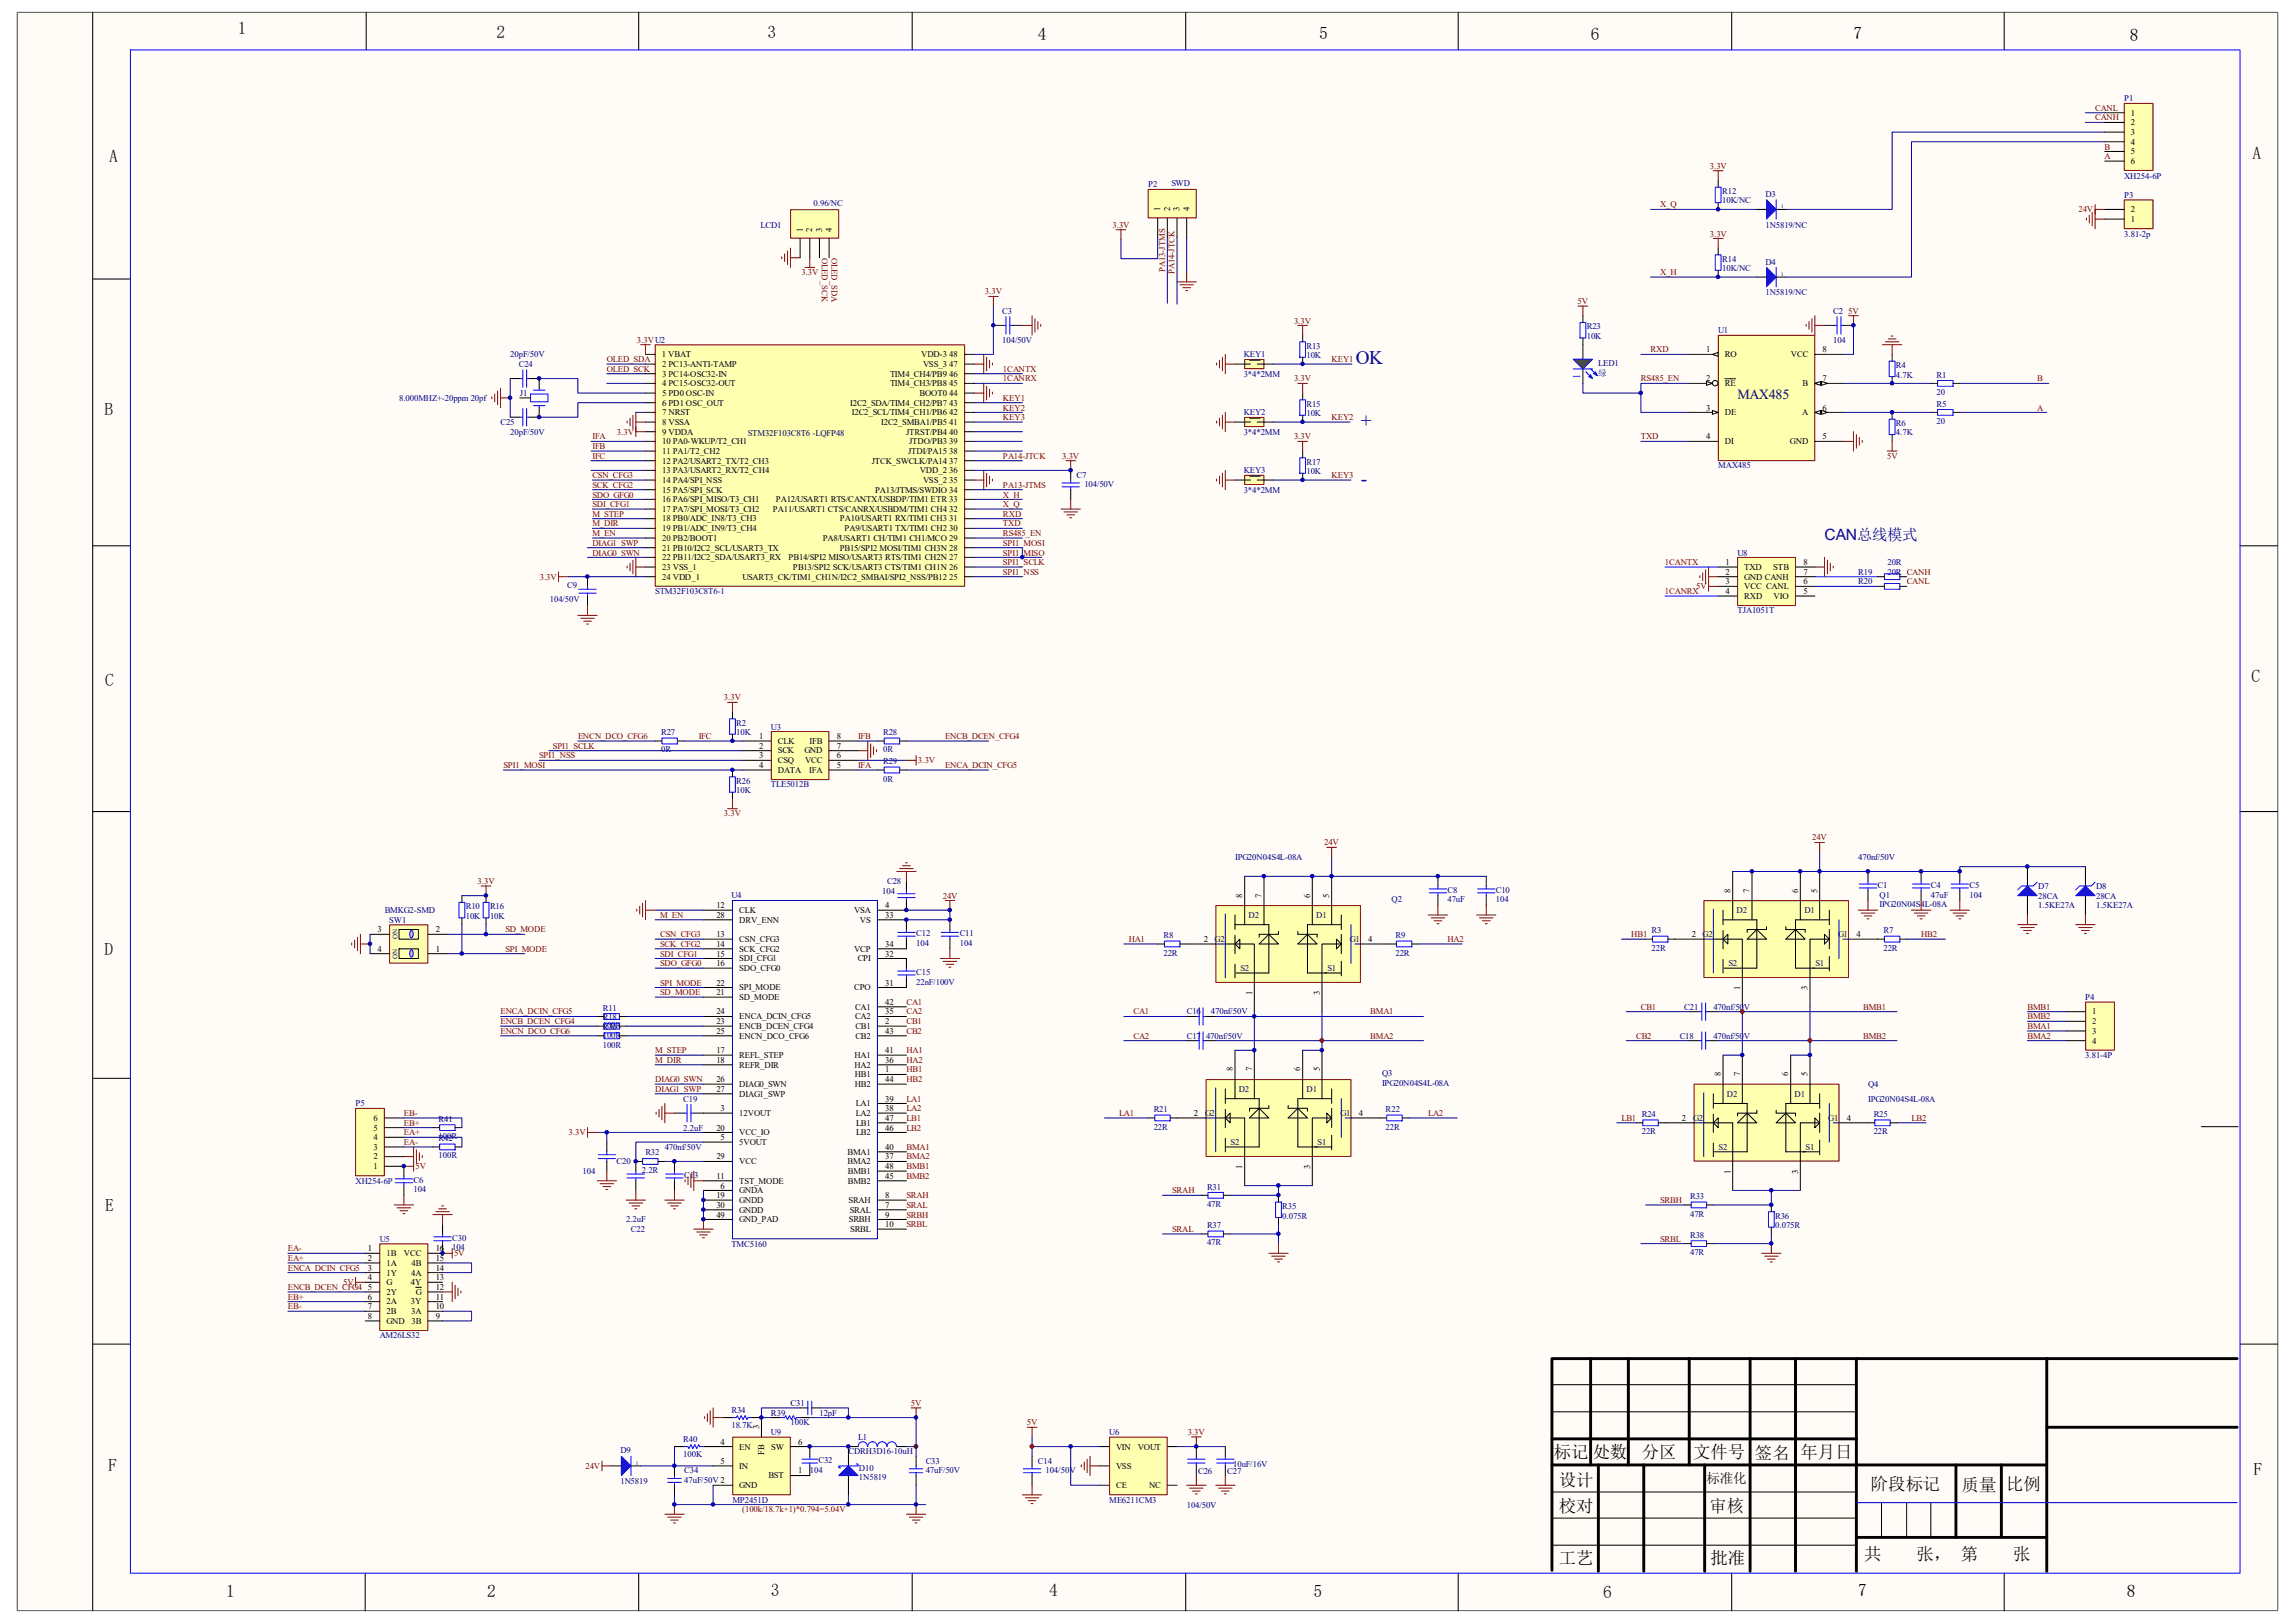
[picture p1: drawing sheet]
<svg xmlns="http://www.w3.org/2000/svg" width="297mm" height="210mm" viewBox="0 0 297 210" stroke-linecap="round" stroke-linejoin="round" font-family="sans-serif">
<defs><g id="words">
<g font-size="2.5" fill="#000080">
<text x="175.5" y="47.2">OK</text>
<text x="176.1" y="55.3">+</text>
<text x="176.1" y="62.8">-</text>
</g>
<g font-size="2.3">
<text x="30.8" y="4.4">1</text>
<text x="64.3" y="4.9">2</text>
<text x="99.3" y="4.9">3</text>
<text x="134.3" y="5.2">4</text>
<text x="170.7" y="5">5</text>
<text x="205.9" y="5.2">6</text>
<text x="239.9" y="5">7</text>
<text x="275.6" y="5.3">8</text>
<text x="14.1" y="20.9">A</text>
<text x="291.5" y="20.6">A</text>
<text x="13.5" y="53.7">B</text>
<text x="13.6" y="88.7">C</text>
<text x="291.4" y="88.2">C</text>
<text x="13.5" y="123.6">D</text>
<text x="13.6" y="156.8">E</text>
<text x="14" y="190.3">F</text>
<text x="201.1" y="188.6">标记 处数</text>
<text x="212.5" y="188.6">分区</text>
<text x="219.1" y="188.6">文件号</text>
<text x="227.1" y="188.8">签名</text>
<text x="233" y="188.6">年月日</text>
<text x="291.6" y="190.9">F</text>
<text x="201.7" y="192.3">设计</text>
<text x="201.7" y="195.7">校对</text>
<text x="221.2" y="195.7">审核</text>
<text x="242.1" y="192.8">阶段标记</text>
<text x="253.9" y="192.9">质量</text>
<text x="259.6" y="192.8">比例</text>
<text x="201.7" y="202.4">工艺</text>
<text x="221.4" y="202.4">批准</text>
<text x="241.3" y="201.9">共</text>
<text x="248" y="201.9">张， 第</text>
<text x="260.5" y="201.9">张</text>
<text x="29.3" y="206.7">1</text>
<text x="63" y="206.7">2</text>
<text x="99.8" y="206.5">3</text>
<text x="135.8" y="206.5">4</text>
<text x="170" y="206.7">5</text>
<text x="207.5" y="206.8">6</text>
<text x="240.5" y="206.5">7</text>
<text x="275.3" y="206.7">8</text>
</g>
<text font-size="2" fill="#000080" x="236.1" y="69.8">CAN总线模式</text>
<text font-size="1.8" fill="#000080" x="224.9" y="51.7">MAX485</text>
<text font-size="1.8" x="220.9" y="191.9">标准化</text>
<text font-size="1.4" fill="#00f" x="204.5" y="49" transform="rotate(-90 204.5 49)">1</text>
<g font-size="1.1" fill="#800000">
<text x="271.1" y="15.6">CANH</text>
<text x="271.1" y="14.4">CANL</text>
<text x="221.3" y="21.8">3.3V</text>
<text x="272.4" y="20.6">A</text>
<text x="272.4" y="19.3">B</text>
<text x="144" y="29.5">3.3V</text>
<text x="214.8" y="26.8">X_Q</text>
<text x="269" y="27.5">24V</text>
<text x="103.7" y="35.6">3.3V</text>
<text x="106.3" y="33.4" transform="rotate(90 106.3 33.4)">OLED_SCK</text>
<text x="107.6" y="33.4" transform="rotate(90 107.6 33.4)">OLED_SDA</text>
<text x="150.8" y="35.2" transform="rotate(-90 150.8 35.2)">PA13-JTMS</text>
<text x="152" y="35.5" transform="rotate(-90 152 35.5)">PA14-JTCK</text>
<text x="214.8" y="35.6">X_H</text>
<text x="221.3" y="30.6">3.3V</text>
<text x="127.5" y="38.1">3.3V</text>
<text x="167.5" y="41.9">3.3V</text>
<text x="204.2" y="39.4">5V</text>
<text x="239.2" y="40.6">5V</text>
<text x="78.5" y="46.9">OLED_SDA</text>
<text x="82.4" y="44.4">3.3VU2</text>
<text x="172.3" y="46.9">KEY1</text>
<text x="213.6" y="45.6">RXD</text>
<text x="78.5" y="48.1">OLED_SCK</text>
<text x="129.8" y="51.9">KEY1</text>
<text x="129.8" y="53.1">KEY2</text>
<text x="129.8" y="48.1">1CANTX</text>
<text x="129.8" y="49.4">1CANRX</text>
<text x="167.5" y="49.4">3.3V</text>
<text x="212.3" y="49.4">RS485_EN</text>
<text x="263.7" y="53.1">A</text>
<text x="263.7" y="49.4">B</text>
<text x="76.7" y="56.9">IFA</text>
<text x="76.7" y="58.1">IFB</text>
<text x="76.7" y="59.4">IFC</text>
<text x="79.8" y="56.3">3.3V</text>
<text x="129.8" y="59.4">PA14-JTCK</text>
<text x="129.8" y="54.4">KEY3</text>
<text x="137.5" y="59.4">3.3V</text>
<text x="167.5" y="56.9">3.3V</text>
<text x="172.3" y="54.4">KEY2</text>
<text x="212.3" y="56.9">TXD</text>
<text x="244.2" y="59.4">5V</text>
<text x="76.7" y="61.8">CSN_CFG3</text>
<text x="76.7" y="63.1">SCK_CFG2</text>
<text x="76.7" y="65.6">SDI_CFG1</text>
<text x="76.7" y="64.4">SDO_GFG0</text>
<text x="129.8" y="63.1">PA13-JTMS</text>
<text x="129.8" y="64.4">X_H</text>
<text x="129.8" y="65.6">X_Q</text>
<text x="172.3" y="61.8">KEY3</text>
<text x="76.7" y="68.1">M_DIR</text>
<text x="76.7" y="66.9">M_STEP</text>
<text x="76.7" y="69.4">M_EN</text>
<text x="76.7" y="71.9">DIAG0_SWN</text>
<text x="76.7" y="70.6">DIAG1_SWP</text>
<text x="129.8" y="66.9">RXD</text>
<text x="129.8" y="68.1">TXD</text>
<text x="129.8" y="69.4">RS485_EN</text>
<text x="129.8" y="70.6">SPI1_MOSI</text>
<text x="129.8" y="71.9">SPI1_MISO</text>
<text x="69.8" y="75">3.3V</text>
<text x="129.8" y="73.1">SPI1_SCLK</text>
<text x="129.8" y="74.4">SPI1_NSS</text>
<text x="215.5" y="76.9">1CANRX</text>
<text x="215.5" y="73.1">1CANTX</text>
<text x="219.5" y="76.2">5V</text>
<text x="246.8" y="75.6">CANL</text>
<text x="74.8" y="95.6">ENCN_DCO_CFG6</text>
<text x="90.4" y="95.6">IFC</text>
<text x="93.7" y="90.6">3.3V</text>
<text x="111" y="95.6">IFB</text>
<text x="122.3" y="95.6">ENCB_DCEN_CFG4</text>
<text x="65.2" y="99.4">SPI1_MOSI</text>
<text x="69.8" y="98.1">SPI1_NSS</text>
<text x="71.5" y="96.9">SPI1_SCLK</text>
<text x="111" y="99.4">IFA</text>
<text x="118.8" y="98.8">3.3V</text>
<text x="122.3" y="99.4">ENCA_DCIN_CFG5</text>
<text x="93.7" y="105.6">3.3V</text>
<text x="171.4" y="109.4">24V</text>
<text x="234.5" y="108.8">24V</text>
<text x="61.8" y="114.4">3.3V</text>
<text x="85.4" y="118.8">M_EN</text>
<text x="122" y="116.3">24V</text>
<text x="65.4" y="123.1">SPI_MODE</text>
<text x="65.4" y="120.6">SD_MODE</text>
<text x="85.4" y="121.3">CSN_CFG3</text>
<text x="85.4" y="122.5">SCK_CFG2</text>
<text x="85.4" y="123.8">SDI_CFG1</text>
<text x="85.4" y="125">SDO_GFG0</text>
<text x="146.1" y="121.9">HA1</text>
<text x="187.3" y="121.9">HA2</text>
<text x="211.1" y="121.3">HB1</text>
<text x="248.6" y="121.3">HB2</text>
<text x="64.8" y="131.3">ENCA_DCIN_CFG5</text>
<text x="85.4" y="127.6">SPI_MODE</text>
<text x="85.4" y="128.8">SD_MODE</text>
<text x="117.3" y="130">CA1</text>
<text x="117.3" y="131.3">CA2</text>
<text x="146.7" y="131.3">CA1</text>
<text x="177.3" y="131.3">BMA1</text>
<text x="212.3" y="130.6">CB1</text>
<text x="241.1" y="130.6">BMB1</text>
<text x="262.4" y="130.6">BMB1</text>
<text x="262.4" y="131.9">BMB2</text>
<text x="64.8" y="132.5">ENCB_DCEN_CFG4</text>
<text x="64.8" y="133.8">ENCN_DCO_CFG6</text>
<text x="84.8" y="137.5">M_DIR</text>
<text x="84.8" y="136.3">M_STEP</text>
<text x="117.3" y="132.5">CB1</text>
<text x="117.3" y="133.8">CB2</text>
<text x="117.3" y="136.3">HA1</text>
<text x="117.3" y="137.5">HA2</text>
<text x="146.7" y="134.4">CA2</text>
<text x="177.3" y="134.4">BMA2</text>
<text x="211.8" y="134.4">CB2</text>
<text x="241.1" y="134.4">BMB2</text>
<text x="262.4" y="133.1">BMA1</text>
<text x="262.4" y="134.4">BMA2</text>
<text x="84.8" y="140">DIAG0_SWN</text>
<text x="84.8" y="141.3">DIAG1_SWP</text>
<text x="117.3" y="138.8">HB1</text>
<text x="117.3" y="140">HB2</text>
<text x="117.3" y="142.5">LA1</text>
<text x="117.3" y="143.8">LA2</text>
<text x="52.3" y="148.2">EA-</text>
<text x="52.3" y="146.9">EA+</text>
<text x="52.3" y="144.4">EB-</text>
<text x="52.3" y="145.7">EB+</text>
<text x="73.6" y="146.9">3.3V</text>
<text x="117.3" y="145">LB1</text>
<text x="117.3" y="146.3">LB2</text>
<text x="117.3" y="148.8">BMA1</text>
<text x="144.8" y="144.4">LA1</text>
<text x="184.8" y="144.4">LA2</text>
<text x="209.8" y="145">LB1</text>
<text x="247.4" y="145">LB2</text>
<text x="53.8" y="151.3">5V</text>
<text x="117.3" y="150">BMA2</text>
<text x="117.3" y="151.3">BMB1</text>
<text x="117.3" y="152.5">BMB2</text>
<text x="117.3" y="155">SRAH</text>
<text x="151.7" y="154.4">SRAH</text>
<text x="214.8" y="155.7">SRBH</text>
<text x="37.3" y="161.9">EA-</text>
<text x="117.3" y="156.3">SRAL</text>
<text x="117.3" y="157.6">SRBH</text>
<text x="117.3" y="158.8">SRBL</text>
<text x="151.7" y="159.4">SRAL</text>
<text x="214.8" y="160.7">SRBL</text>
<text x="37.3" y="164.4">ENCA_DCIN_CFG5</text>
<text x="37.3" y="166.9">ENCB_DCEN_CFG4</text>
<text x="37.3" y="163.2">EA+</text>
<text x="44.4" y="166.3">5V</text>
<text x="58.8" y="162.6">5V</text>
<text x="37.3" y="168.2">EB+</text>
<text x="37.3" y="169.4">EB-</text>
<text x="117.9" y="181.9">5V</text>
<text x="132.9" y="184.4">5V</text>
<text x="153.7" y="185.7">3.3V</text>
<text x="75.8" y="190.1">24V</text>
<text x="96.1" y="195.7">(100k/18.7k+1)*0.794=5.04V</text>
</g>
<g font-size="1.1" fill="#000080">
<text x="274.9" y="13.1">P1</text>
<text x="274.9" y="23.1">XH254-6P</text>
<text x="98.4" y="29.5">LCD1</text>
<text x="105.3" y="26.7">0.96/NC</text>
<text x="148.6" y="24.2">P2</text>
<text x="151.6" y="24.1">SWD</text>
<text x="222.9" y="25.1">R12</text>
<text x="222.9" y="26.3">10K/NC</text>
<text x="228.5" y="25.5">D3</text>
<text x="228.5" y="29.5">1N5819/NC</text>
<text x="274.9" y="25.6">P3</text>
<text x="222.9" y="33.9">R14</text>
<text x="222.9" y="35.1">10K/NC</text>
<text x="228.5" y="34.2">D4</text>
<text x="274.9" y="30.6">3.81-2p</text>
<text x="129.7" y="40.6">C3</text>
<text x="228.5" y="38.2">1N5819/NC</text>
<text x="237.2" y="40.6">C2</text>
<text x="66" y="46.2">20pF/50V</text>
<text x="67.1" y="47.5">C24</text>
<text x="129.7" y="44.4">104/50V</text>
<text x="161" y="46.2">KEY1</text>
<text x="169.1" y="45.1">R13</text>
<text x="169.1" y="46.4">10K</text>
<text x="205.4" y="42.6">R23</text>
<text x="205.4" y="43.9">10K</text>
<text x="206.8" y="47.4">LED1</text>
<text x="222.4" y="43.1">U1</text>
<text x="237.2" y="44.4">104</text>
<text x="245.4" y="47.6">R4</text>
<text x="51.6" y="51.9">8.000MHZ+-20ppm 20pf</text>
<text x="67.3" y="51.2">J1</text>
<text x="161" y="48.7">3*4*2MM</text>
<text x="161" y="53.7">KEY2</text>
<text x="169.1" y="52.6">R15</text>
<text x="169.1" y="53.8">10K</text>
<text x="206.8" y="48.6">绿</text>
<text x="245.4" y="48.9">4.7K</text>
<text x="250.6" y="48.9">R1</text>
<text x="250.6" y="51.1">20</text>
<text x="250.6" y="52.6">R5</text>
<text x="64.8" y="55">C25</text>
<text x="66" y="56.3">20pF/50V</text>
<text x="96.8" y="56.5">STM32F103C8T6 -LQFP48</text>
<text x="161" y="56.3">3*4*2MM</text>
<text x="245.4" y="55.1">R6</text>
<text x="245.4" y="56.3">4.7K</text>
<text x="250.6" y="54.9">20</text>
<text x="139.3" y="61.8">C7</text>
<text x="140.3" y="63">104/50V</text>
<text x="161" y="61.3">KEY3</text>
<text x="161" y="63.8">3*4*2MM</text>
<text x="169.1" y="60.1">R17</text>
<text x="169.1" y="61.4">10K</text>
<text x="222.4" y="60.6">MAX485</text>
<text x="224.9" y="71.9">U8</text>
<text x="71.2" y="77.9">104/50V</text>
<text x="73.4" y="76.1">C9</text>
<text x="84.8" y="76.9">STM32F103C8T6-1</text>
<text x="240.5" y="74.4">R19</text>
<text x="240.5" y="75.6">R20</text>
<text x="244.3" y="73.1">20R</text>
<text x="244.3" y="74.4">20R CANH</text>
<text x="224.9" y="79.4">TJA1051T</text>
<text x="85.6" y="95.1">R27</text>
<text x="95.3" y="93.9">R2</text>
<text x="95.3" y="95.1">10K</text>
<text x="99.8" y="94.4">U3</text>
<text x="114.3" y="95.1">R28</text>
<text x="85.6" y="97.4">0R</text>
<text x="95.3" y="101.4">R26</text>
<text x="99.8" y="101.9">TLE5012B</text>
<text x="114.3" y="97.4">0R</text>
<text x="114.3" y="98.9">R29</text>
<text x="114.3" y="101.1">0R</text>
<text x="95.3" y="102.7">10K</text>
<text x="159.9" y="111.3">IPG20N04S4L-08A</text>
<text x="240.5" y="111.3">470nf/50V</text>
<text x="49.8" y="118.2">BMKG2-SMD</text>
<text x="50.4" y="119.4">SW1</text>
<text x="60.3" y="117.6">R10</text>
<text x="60.3" y="118.9">10K</text>
<text x="63.4" y="117.6">R16</text>
<text x="63.4" y="118.9">10K</text>
<text x="94.7" y="116.2">U4</text>
<text x="114.2" y="115.7">104</text>
<text x="114.8" y="114.4">C28</text>
<text x="161.6" y="118.8">D2</text>
<text x="170.3" y="118.8">D1</text>
<text x="180.1" y="116.8">Q2</text>
<text x="187.3" y="115.5">C8</text>
<text x="187.3" y="116.8">47uF</text>
<text x="193.6" y="115.5">C10</text>
<text x="193.6" y="116.8">104</text>
<text x="224.7" y="118.2">D2</text>
<text x="233.5" y="118.2">D1</text>
<text x="243" y="114.9">C1</text>
<text x="243.2" y="116.2">Q1</text>
<text x="243.2" y="117.4">IPG20N04S4L-08A</text>
<text x="249.9" y="114.9">C4</text>
<text x="249.9" y="116.2">47uF</text>
<text x="254.9" y="114.9">C5</text>
<text x="254.9" y="116.2">104</text>
<text x="263.8" y="117.5">1.5KE27A</text>
<text x="263.8" y="115">D7</text>
<text x="263.8" y="116.3">28CA</text>
<text x="271.3" y="117.5">1.5KE27A</text>
<text x="271.3" y="115">D8</text>
<text x="271.3" y="116.3">28CA</text>
<text x="118.6" y="121.2">C12</text>
<text x="118.6" y="122.4">104</text>
<text x="124.2" y="121.2">C11</text>
<text x="124.2" y="122.4">104</text>
<text x="150.6" y="121.4">R8</text>
<text x="150.6" y="123.7">22R</text>
<text x="157.2" y="121.9">G2</text>
<text x="160.5" y="125.6">S2</text>
<text x="171.8" y="125.6">S1</text>
<text x="174.7" y="121.9">G1</text>
<text x="180.6" y="121.4">R9</text>
<text x="180.6" y="123.7">22R</text>
<text x="213.7" y="120.8">R3</text>
<text x="213.7" y="123">22R</text>
<text x="220.3" y="121.3">G2</text>
<text x="223.7" y="125">S2</text>
<text x="234.9" y="125">S1</text>
<text x="237.9" y="121.3">G1</text>
<text x="243.8" y="120.8">R7</text>
<text x="243.8" y="123">22R</text>
<text x="78" y="130.8">R11</text>
<text x="118.6" y="126.2">C15</text>
<text x="118.6" y="127.4">22nF/100V</text>
<text x="153.6" y="131.3">C16</text>
<text x="156.7" y="131.3">470nf/50V</text>
<text x="218" y="130.6">C21</text>
<text x="221.7" y="130.6">470nf/50V</text>
<text x="269.9" y="129.4">P4</text>
<text x="78" y="133">100R</text>
<text x="78" y="132">R18</text>
<text x="78" y="134.3">100R</text>
<text x="78" y="133.3">R30</text>
<text x="78" y="135.6">100R</text>
<text x="153.6" y="134.4">C17 470nf/50V</text>
<text x="217.4" y="134.4">C18</text>
<text x="221.7" y="134.4">470nf/50V</text>
<text x="269.9" y="136.9">3.81-4P</text>
<text x="46" y="143.2">P5</text>
<text x="88.4" y="142.5">C19</text>
<text x="149.3" y="143.9">R21</text>
<text x="160.3" y="141.3">D2</text>
<text x="169.1" y="141.3">D1</text>
<text x="178.9" y="139.3">Q3</text>
<text x="178.9" y="140.5">IPG20N04S4L-08A</text>
<text x="179.3" y="143.9">R22</text>
<text x="223.5" y="141.9">D2</text>
<text x="232.2" y="141.9">D1</text>
<text x="241.8" y="140.7">Q4</text>
<text x="241.8" y="142.5">IPG20N04S4L-08A</text>
<text x="56.8" y="147.7">R42</text>
<text x="56.8" y="149.9">100R</text>
<text x="56.8" y="145.2">R41</text>
<text x="56.8" y="147.4">100R</text>
<text x="83.5" y="149.4">R32</text>
<text x="86" y="148.8">470nf/50V</text>
<text x="88.4" y="146.3">2.2uF</text>
<text x="149.3" y="146.2">22R</text>
<text x="156" y="144.4">G2</text>
<text x="159.3" y="148.2">S2</text>
<text x="170.5" y="148.2">S1</text>
<text x="173.5" y="144.4">G1</text>
<text x="179.3" y="146.2">22R</text>
<text x="212.5" y="144.5">R24</text>
<text x="212.5" y="146.8">22R</text>
<text x="219.1" y="145">G2</text>
<text x="222.4" y="148.8">S2</text>
<text x="233.7" y="148.8">S1</text>
<text x="236.6" y="145">G1</text>
<text x="242.5" y="144.5">R25</text>
<text x="242.5" y="146.8">22R</text>
<text x="46" y="153.2">XH254-6P</text>
<text x="53.5" y="153">C6</text>
<text x="53.5" y="154.3">104</text>
<text x="75.4" y="151.9">104</text>
<text x="79.8" y="150.7">C20</text>
<text x="83.1" y="151.8">2.2R</text>
<text x="88.6" y="152.4">C13</text>
<text x="156.2" y="153.9">R31</text>
<text x="218.7" y="155.2">R33</text>
<text x="49.1" y="160.7">U5</text>
<text x="58.5" y="160.5">C30</text>
<text x="58.5" y="161.8">104</text>
<text x="81" y="158.2">2.2uF</text>
<text x="81.7" y="159.4">C22</text>
<text x="94.7" y="161.4">TMC5160</text>
<text x="156.2" y="156.2">47R</text>
<text x="156.2" y="158.9">R37</text>
<text x="156.2" y="161.2">47R</text>
<text x="165.9" y="156.4">R35</text>
<text x="165.9" y="157.7">0.075R</text>
<text x="218.7" y="157.4">47R</text>
<text x="218.7" y="160.2">R38</text>
<text x="229.7" y="157.7">R36</text>
<text x="229.7" y="158.9">0.075R</text>
<text x="218.7" y="162.4">47R</text>
<text x="49.1" y="173.2">AM26LS32</text>
<text x="94.7" y="182.8">R34</text>
<text x="94.7" y="184.8">18.7K</text>
<text x="99.8" y="183.2">R39</text>
<text x="99.8" y="185.7">U9</text>
<text x="102.3" y="184.4">100K</text>
<text x="102.3" y="181.9">C31</text>
<text x="106" y="183.2">12pF</text>
<text x="143.6" y="185.7">U6</text>
<text x="80.3" y="188">D9</text>
<text x="88.4" y="186.6">R40</text>
<text x="88.4" y="188.6">100K</text>
<text x="88.6" y="190.7">C34</text>
<text x="88.6" y="191.9">47uF/50V 2</text>
<text x="104.8" y="190.7">104</text>
<text x="105.9" y="189.3">C32</text>
<text x="109.8" y="188.2">CDRH3D16-10uH</text>
<text x="111" y="186.3">L1</text>
<text x="111.2" y="190.3">D10</text>
<text x="111.2" y="191.6">1N5819</text>
<text x="119.8" y="189.4">C33</text>
<text x="119.8" y="190.7">47uF/50V</text>
<text x="134.3" y="189.4">C14</text>
<text x="135.3" y="190.6">104/50V</text>
<text x="155.1" y="190.8">C26</text>
<text x="158.8" y="190.8">C27</text>
<text x="159.6" y="189.8">10uF/16V</text>
<text x="80.3" y="192.1">1N5819</text>
<text x="94.8" y="194.4">MP2451D</text>
<text x="143.6" y="194.4">ME6211CM3</text>
<text x="153.6" y="195.1">104/50V</text>
</g>
<g font-size="1.1">
<text x="275.8" y="15">1</text>
<text x="275.8" y="16.2">2</text>
<text x="275.8" y="17.5">3</text>
<text x="275.8" y="18.7">4</text>
<text x="275.8" y="20">5</text>
<text x="275.8" y="21.2">6</text>
<text x="103.9" y="30" transform="rotate(-90 103.9 30)">1</text>
<text x="105.1" y="30" transform="rotate(-90 105.1 30)">2</text>
<text x="106.4" y="30" transform="rotate(-90 106.4 30)">3</text>
<text x="107.7" y="30" transform="rotate(-90 107.7 30)">4</text>
<text x="150.2" y="27.3" transform="rotate(-90 150.2 27.3)">1</text>
<text x="151.4" y="27.3" transform="rotate(-90 151.4 27.3)">2</text>
<text x="152.6" y="27.3" transform="rotate(-90 152.6 27.3)">3</text>
<text x="153.9" y="27.3" transform="rotate(-90 153.9 27.3)">4</text>
<text x="275.8" y="28.7">1</text>
<text x="275.8" y="27.5">2</text>
<text x="85.6" y="46.2">1 VBAT</text>
<text x="85.7" y="47.5">2 PC13-ANTI-TAMP</text>
<text x="119.2" y="46.2">VDD-3 48</text>
<text x="119.5" y="47.5">VSS_3 47</text>
<text x="220.8" y="45.6">1</text>
<text x="223.2" y="46.2">RO</text>
<text x="231.8" y="46.2">VCC</text>
<text x="235.9" y="45.6">8</text>
<text x="85.7" y="48.7">3 PC14-OSC32-IN</text>
<text x="85.7" y="50">4 PC15-OSC32-OUT</text>
<text x="85.7" y="51.2">5 PD0 OSC-IN</text>
<text x="85.7" y="52.5">6 PD1 OSC_OUT</text>
<text x="85.7" y="53.7">7 NRST</text>
<text x="110" y="52.5">I2C2_SDA/TIM4_CH2/PB7 43</text>
<text x="110.2" y="53.7">I2C2_SCL/TIM4_CH1/PB6 42</text>
<text x="115.2" y="50">TIM4_CH3/PB8 45</text>
<text x="115.2" y="48.7">TIM4_CH4/PB9 46</text>
<text x="119" y="51.2">BOOT0 44</text>
<text x="220.8" y="49.4">2</text>
<text x="220.8" y="53.1">3</text>
<text x="223.2" y="50">RE</text>
<text x="223.2" y="53.7">DE</text>
<text x="233.2" y="53.7">A</text>
<text x="233.3" y="50">B</text>
<text x="235.9" y="53.1">6</text>
<text x="235.9" y="49.4">7</text>
<text x="85.7" y="55">8 VSSA</text>
<text x="85.7" y="56.3">9 VDDA</text>
<text x="85.7" y="57.5">10 PA0-WKUP/T2_CH1</text>
<text x="85.7" y="58.8">11 PA1/T2_CH2</text>
<text x="85.7" y="60">12 PA2/USART2_TX/T2_CH3</text>
<text x="112.8" y="60">JTCK_SWCLK/PA14 37</text>
<text x="114" y="55">I2C2_SMBA1/PB5 41</text>
<text x="117.3" y="56.3">JTRST/PB4 40</text>
<text x="117.5" y="58.8">JTDI/PA15 38</text>
<text x="117.6" y="57.5">JTDO/PB3 39</text>
<text x="220.8" y="56.9">4</text>
<text x="223.2" y="57.5">DI</text>
<text x="231.6" y="57.5">GND</text>
<text x="235.9" y="56.9">5</text>
<text x="85.7" y="61.3">13 PA3/USART2_RX/T2_CH4</text>
<text x="85.7" y="62.5">14 PA4/SPI_NSS</text>
<text x="85.7" y="63.8">15 PA5/SPI_SCK</text>
<text x="85.7" y="65">16 PA6/SPI_MISO/T3_CH1</text>
<text x="100.4" y="65">PA12/USART1 RTS/CANTX/USBDP/TIM1 ETR 33</text>
<text x="113.2" y="63.8">PA13/JTMS/SWDIO 34</text>
<text x="119" y="61.3">VDD_2 36</text>
<text x="119.5" y="62.5">VSS_2 35</text>
<text x="85.7" y="66.3">17 PA7/SPI_MOSI/T3_CH2</text>
<text x="85.7" y="67.5">18 PB0/ADC_IN8/T3_CH3</text>
<text x="85.7" y="68.7">19 PB1/ADC_IN9/T3_CH4</text>
<text x="85.7" y="70">20 PB2/BOOT1</text>
<text x="85.7" y="71.2">21 PB10/I2C2_SCL/USART3_TX</text>
<text x="100" y="66.3">PA11/USART1 CTS/CANRX/USBDM/TIM1 CH4 32</text>
<text x="106.5" y="70">PA8/USART1 CH/TIM1 CH1/MCO 29</text>
<text x="108.7" y="71.2">PB15/SPI2 MOSI/TIM1 CH3N 28</text>
<text x="108.7" y="67.5">PA10/USART1 RX/TIM1 CH3 31</text>
<text x="109.3" y="68.7">PA9/USART1 TX/TIM1 CH2 30</text>
<text x="85.7" y="72.5">22 PB11/I2C2_SDA/USART3_RX</text>
<text x="85.7" y="73.7">23 VSS_1</text>
<text x="85.7" y="75">24 VDD_1</text>
<text x="96.1" y="75">USART3_CK/TIM1_CH1N/I2C2_SMBAI/SPI2_NSS/PB12 25</text>
<text x="102.1" y="72.5">PB14/SPI2 MISO/USART3 RTS/TIM1 CH2N 27</text>
<text x="102.6" y="73.7">PB13/SPI2 SCK/USART3 CTS/TIM1 CH1N 26</text>
<text x="223.3" y="73.1">1</text>
<text x="223.3" y="74.4">2</text>
<text x="223.3" y="75.6">3</text>
<text x="223.3" y="76.9">4</text>
<text x="225.7" y="73.7">TXD</text>
<text x="225.7" y="75">GND CANH</text>
<text x="225.7" y="76.2">VCC CANL</text>
<text x="225.7" y="77.5">RXD</text>
<text x="229.5" y="73.7">STB</text>
<text x="229.5" y="77.5">VIO</text>
<text x="233.4" y="73.1">8</text>
<text x="233.4" y="74.4">7</text>
<text x="233.4" y="75.6">6</text>
<text x="233.4" y="76.9">5</text>
<text x="98.3" y="95.6">1</text>
<text x="108.3" y="95.6">8</text>
<text x="98.3" y="96.9">2</text>
<text x="98.3" y="98.1">3</text>
<text x="98.3" y="99.4">4</text>
<text x="100.7" y="96.3">CLK</text>
<text x="100.7" y="97.5">SCK</text>
<text x="100.7" y="98.8">CSQ</text>
<text x="100.7" y="100">DATA</text>
<text x="104.1" y="97.5">GND</text>
<text x="104.2" y="98.8">VCC</text>
<text x="104.7" y="100">IFA</text>
<text x="104.8" y="96.3">IFB</text>
<text x="108.3" y="96.9">7</text>
<text x="108.3" y="98.1">6</text>
<text x="108.3" y="99.4">5</text>
<text x="92.7" y="117.5">12</text>
<text x="92.7" y="118.8">28</text>
<text x="95.7" y="118.2">CLK</text>
<text x="95.7" y="119.4">DRV_ENN</text>
<text x="110.5" y="118.2">VSA</text>
<text x="111.3" y="119.4">VS</text>
<text x="114.6" y="117.5">4</text>
<text x="114.6" y="118.8">33</text>
<text x="160.8" y="116.2" transform="rotate(-90 160.8 116.2)">8</text>
<text x="163.3" y="116.2" transform="rotate(-90 163.3 116.2)">7</text>
<text x="169.5" y="116.2" transform="rotate(-90 169.5 116.2)">6</text>
<text x="172" y="116.2" transform="rotate(-90 172 116.2)">5</text>
<text x="223.9" y="115.5" transform="rotate(-90 223.9 115.5)">8</text>
<text x="226.4" y="115.5" transform="rotate(-90 226.4 115.5)">7</text>
<text x="232.7" y="115.5" transform="rotate(-90 232.7 115.5)">6</text>
<text x="235.2" y="115.5" transform="rotate(-90 235.2 115.5)">5</text>
<text x="48.9" y="123.1">4</text>
<text x="48.9" y="120.6">3</text>
<text x="56.4" y="123.1">1</text>
<text x="56.4" y="120.6">2</text>
<text x="92.7" y="121.3">13</text>
<text x="92.7" y="122.5">14</text>
<text x="92.7" y="123.8">15</text>
<text x="92.7" y="125">16</text>
<text x="95.7" y="121.9">CSN_CFG3</text>
<text x="95.7" y="123.1">SCK_CFG2</text>
<text x="95.7" y="124.4">SDI_CFG1</text>
<text x="95.7" y="125.6">SDO_CFG0</text>
<text x="110.5" y="123.1">VCP</text>
<text x="111" y="124.4">CPI</text>
<text x="114.6" y="122.5">34</text>
<text x="114.6" y="123.8">32</text>
<text x="155.8" y="121.9">2</text>
<text x="177.1" y="121.9">4</text>
<text x="218.9" y="121.3">2</text>
<text x="240.2" y="121.3">4</text>
<text x="92.7" y="127.6">22</text>
<text x="92.7" y="128.8">21</text>
<text x="92.7" y="131.3">24</text>
<text x="95.7" y="128.1">SPI_MODE</text>
<text x="95.7" y="129.4">SD_MODE</text>
<text x="95.7" y="131.9">ENCA_DCIN_CFG5</text>
<text x="110.5" y="128.1">CPO</text>
<text x="110.7" y="130.6">CA1</text>
<text x="110.7" y="131.9">CA2</text>
<text x="114.6" y="127.6">31</text>
<text x="114.6" y="130">42</text>
<text x="114.6" y="131.3">35</text>
<text x="162" y="128.7" transform="rotate(-90 162 128.7)">1</text>
<text x="170.8" y="128.7" transform="rotate(-90 170.8 128.7)">3</text>
<text x="225.2" y="128.1" transform="rotate(-90 225.2 128.1)">1</text>
<text x="233.9" y="128.1" transform="rotate(-90 233.9 128.1)">3</text>
<text x="270.8" y="131.3">1</text>
<text x="92.7" y="132.5">23</text>
<text x="92.7" y="133.8">25</text>
<text x="92.7" y="136.3">17</text>
<text x="92.7" y="137.5">18</text>
<text x="95.7" y="133.1">ENCB_DCEN_CFG4</text>
<text x="95.7" y="134.4">ENCN_DCO_CFG6</text>
<text x="95.7" y="136.9">REFL_STEP</text>
<text x="110.6" y="136.9">HA1</text>
<text x="110.7" y="133.1">CB1</text>
<text x="110.7" y="134.4">CB2</text>
<text x="114.6" y="132.5">2</text>
<text x="114.6" y="133.8">43</text>
<text x="114.6" y="136.3">41</text>
<text x="114.6" y="137.5">36</text>
<text x="270.8" y="132.5">2</text>
<text x="270.8" y="133.8">3</text>
<text x="270.8" y="135">4</text>
<text x="92.7" y="140">26</text>
<text x="92.7" y="141.3">27</text>
<text x="93.3" y="143.8">3</text>
<text x="95.7" y="138.2">REFR_DIR</text>
<text x="95.7" y="140.7">DIAG0_SWN</text>
<text x="95.7" y="141.9">DIAG1_SWP</text>
<text x="110.6" y="138.2">HA2</text>
<text x="110.6" y="139.4">HB1</text>
<text x="110.6" y="140.7">HB2</text>
<text x="110.7" y="143.2">LA1</text>
<text x="114.6" y="138.8">1</text>
<text x="114.6" y="140">44</text>
<text x="114.6" y="142.5">39</text>
<text x="114.6" y="143.8">38</text>
<text x="159.5" y="138.6" transform="rotate(-90 159.5 138.6)">8</text>
<text x="162" y="138.6" transform="rotate(-90 162 138.6)">7</text>
<text x="168.3" y="138.6" transform="rotate(-90 168.3 138.6)">6</text>
<text x="170.8" y="138.6" transform="rotate(-90 170.8 138.6)">5</text>
<text x="222.7" y="139.3" transform="rotate(-90 222.7 139.3)">8</text>
<text x="225.2" y="139.3" transform="rotate(-90 225.2 139.3)">7</text>
<text x="231.4" y="139.3" transform="rotate(-90 231.4 139.3)">6</text>
<text x="233.9" y="139.3" transform="rotate(-90 233.9 139.3)">5</text>
<text x="48.3" y="148.8">3</text>
<text x="48.3" y="147.5">4</text>
<text x="48.3" y="146.3">5</text>
<text x="48.3" y="145">6</text>
<text x="92.7" y="146.3">20</text>
<text x="93.3" y="147.5">5</text>
<text x="95.7" y="144.4">12VOUT</text>
<text x="95.7" y="146.9">VCC_IO</text>
<text x="95.7" y="148.2">5VOUT</text>
<text x="109.7" y="149.4">BMA1</text>
<text x="110.7" y="144.4">LA2</text>
<text x="110.8" y="145.7">LB1</text>
<text x="110.8" y="146.9">LB2</text>
<text x="114.6" y="145">47</text>
<text x="114.6" y="146.3">46</text>
<text x="114.6" y="148.8">40</text>
<text x="154.5" y="144.4">2</text>
<text x="175.9" y="144.4">4</text>
<text x="217.7" y="145">2</text>
<text x="239" y="145">4</text>
<text x="48.3" y="151.3">1</text>
<text x="48.3" y="150">2</text>
<text x="92.7" y="150">29</text>
<text x="92.7" y="152.5">11</text>
<text x="92.7" y="155">19</text>
<text x="93.3" y="153.8">6</text>
<text x="95.7" y="150.7">VCC</text>
<text x="95.7" y="153.2">TST_MODE</text>
<text x="95.7" y="154.4">GNDA</text>
<text x="95.7" y="155.7">GNDD</text>
<text x="109.7" y="150.7">BMA2</text>
<text x="109.7" y="151.9">BMB1</text>
<text x="109.7" y="153.2">BMB2</text>
<text x="109.8" y="155.7">SRAH</text>
<text x="114.6" y="150">37</text>
<text x="114.6" y="151.3">48</text>
<text x="114.6" y="152.5">45</text>
<text x="114.6" y="155">8</text>
<text x="160.8" y="151.2" transform="rotate(-90 160.8 151.2)">1</text>
<text x="169.5" y="151.2" transform="rotate(-90 169.5 151.2)">3</text>
<text x="223.9" y="151.9" transform="rotate(-90 223.9 151.9)">1</text>
<text x="232.7" y="151.9" transform="rotate(-90 232.7 151.9)">3</text>
<text x="47.6" y="161.9">1</text>
<text x="56.4" y="161.9">16</text>
<text x="92.7" y="156.3">30</text>
<text x="92.7" y="157.6">49</text>
<text x="95.7" y="156.9">GNDD</text>
<text x="95.7" y="158.2">GND_PAD</text>
<text x="109.9" y="158.2">SRBH</text>
<text x="110" y="156.9">SRAL</text>
<text x="110" y="159.4">SRBL</text>
<text x="114.6" y="156.3">7</text>
<text x="114.6" y="157.6">9</text>
<text x="114.6" y="158.8">10</text>
<text x="47.6" y="163.2">2</text>
<text x="47.6" y="164.4">3</text>
<text x="47.6" y="165.7">4</text>
<text x="47.6" y="166.9">5</text>
<text x="50" y="162.6">1B</text>
<text x="50" y="163.8">1A</text>
<text x="50" y="165.1">1Y</text>
<text x="50" y="166.3">G</text>
<text x="50" y="167.6">2Y</text>
<text x="52.3" y="162.6">VCC</text>
<text x="53.2" y="166.3">4Y</text>
<text x="53.2" y="165.1">4A</text>
<text x="53.3" y="163.8">4B</text>
<text x="53.8" y="167.6">G</text>
<text x="56.4" y="166.9">12</text>
<text x="56.4" y="165.7">13</text>
<text x="56.4" y="164.4">14</text>
<text x="56.4" y="163.2">15</text>
<text x="47.6" y="168.2">6</text>
<text x="47.6" y="169.4">7</text>
<text x="47.6" y="170.7">8</text>
<text x="50" y="168.8">2A</text>
<text x="50" y="170.1">2B</text>
<text x="50" y="171.3">GND</text>
<text x="53.2" y="168.8">3Y</text>
<text x="53.2" y="170.1">3A</text>
<text x="53.3" y="171.3">3B</text>
<text x="56.4" y="170.7">9</text>
<text x="56.4" y="169.4">10</text>
<text x="56.4" y="168.2">11</text>
<text x="98.3" y="185" transform="rotate(-90 98.3 185)">3</text>
<text x="93.3" y="186.9">4</text>
<text x="93.3" y="189.4">5</text>
<text x="95.7" y="187.6">EN</text>
<text x="95.7" y="190.1">IN</text>
<text x="98.9" y="188.2" transform="rotate(-90 98.9 188.2)">FB</text>
<text x="99.4" y="191.3">BST</text>
<text x="99.8" y="187.6">SW</text>
<text x="103.3" y="190.7">1</text>
<text x="103.3" y="186.9">6</text>
<text x="144.4" y="187.6">VIN</text>
<text x="144.4" y="190.1">VSS</text>
<text x="147.2" y="187.6">VOUT</text>
<text x="95.7" y="192.6">GND</text>
<text x="144.4" y="192.6">CE</text>
<text x="148.7" y="192.6">NC</text>
</g>
<g font-size=".9" fill="#000080">
<text x="51.4" y="124" transform="rotate(-90 51.4 124)">ON</text>
<text x="51.4" y="121.5" transform="rotate(-90 51.4 121.5)">ON</text>
</g>
<g font-size=".7" fill="#000080">
<text x="230.5" y="26.9">1</text>
<text x="230.5" y="35.7">1</text>
<text x="82.3" y="189.5">1</text>
</g>
</g></defs>
<path d="M2.3 1.7h292.5v206.7h-292.5z" fill="#fffcf8"/>
<path d="M2.2 1.6h292.6v206.8h-292.6z" fill="none" stroke="#696969" stroke-width=".13"/>
<path d="M2.3 1.7h292.5v206.7h-292.5z" fill="#fffcf8"/>
<path d="M2.2 1.6h292.6v206.8h-292.6z" fill="none" stroke="#696969" stroke-width=".13"/>
<g fill="#000080" stroke="#000080" stroke-width=".13">
<circle cx="118.5" cy="187.2" r=".23"/>
<circle cx="133.6" cy="187.2" r=".23"/>
<circle cx="171.1" cy="134.6" r=".23"/>
<circle cx="225.5" cy="130.9" r=".23"/>
<circle cx="234.2" cy="134.6" r=".23"/>
</g>
<g fill="none" stroke="#000" stroke-width=".38">
<path d="M205.9 175.8v13.8M210.7 175.8v13.8M218.6 175.8v13.8M226.5 175.8v27.5M232.4 175.8v27.5M240.2 175.8v27.5M264.9 175.8v27.5M289.5 175.8h-88.6v27.4M200.9 189.6h64M200.9 186.2h39.3M206.9 189.6v13.7M212.7 189.6v13.7"/>
<path d="M220.6 189.6v13.7M240.2 198.9h24.7M253.1 189.6v9.3M259 189.6v9.2M264.9 184.7h24.6"/>
</g>
<g fill="none" stroke="#000" stroke-width=".13">
<path d="M12 1.6v206.8M47.4 1.6v4.9M82.7 1.6v4.9M118.1 1.6v4.9M153.5 1.6v4.9M188.7 1.6v4.9M224.1 1.6v4.9M259.4 1.6v4.9M12 36.1h4.9M128.6 42.1h1.2M131.1 42.1h1.2M12 70.6h4.9"/>
<path d="M76 74.6v1.3M76 77.1v1.3M289.9 70.6h4.9M12 105h4.9M289.9 105h4.9M12 139.5h4.9M284.9 145.8h4.7M12 173.9h4.9M200.9 179.2h39.3M289.9 173.9h4.9M154.8 187.2v1.2M154.8 189.7v1.2"/>
<path d="M200.9 182.7h39.3M200.9 193.1h39.2M200.9 199.9h39.2M201 196.4h39.1M243.5 194.4v4.4M246.8 194.4v4.4M249.9 194.4v4.4M47.3 203.6v4.8M82.7 203.6v4.8M118.1 203.6v4.8M153.5 203.6v4.8M188.7 203.6v4.8"/>
<path d="M224.1 203.6v4.8M259.4 203.6v4.8"/>
</g>
<g fill="none" stroke="#800000" stroke-width=".13">
<path d="M127.9 38.4h1.3M128.6 38.4v1.2M144.4 29.7h1.3M145.1 29.7v1.3M152.3 36.5h2.5M152.7 36.9h1.8M153.1 37.2h1M153.5 37.6h.2M153.6 35.2v1.3M81.2 54.5v.2M81.5 54.1v1M81.9 53.7v1.8"/>
<path d="M82.3 53.4v3.1M82.3 55.9h1.2M82.3 54.6h1.2M82.9 44.6h1.3M83.5 44.6v1.3M126.1 47.1h1.2M126.1 50.9h1.2M127.3 45.9v2.5M127.3 49.6v2.5M127.7 46.2v1.8M127.7 50v1.7M128.1 46.6v1"/>
<path d="M128.1 50.4v1M128.4 47v.2M128.4 50.7v.3M137.9 59.6h1.3M138.6 59.6v1.3M72.3 74v1.3M72.3 74.6h1.2M81.2 73.2v.3M81.5 72.9v1M81.9 72.5v1.8M82.3 72.1v2.5M82.3 73.4h1.2"/>
<path d="M126.1 62.1h1.2M127.3 60.9v2.5M127.7 61.2v1.8M128.1 61.6v1M128.4 62v.2M139.9 189.6v.2M140.3 189.2v1M140.7 188.8v1.8M141.1 188.4v2.5M141.1 189.7h1.2M153.6 192.2h2.5M154 192.6h1.7"/>
<path d="M154.2 185.9h1.3M154.3 192.9h1M154.7 193.3h.3M154.8 185.9v1.3M154.8 190.9v1.3"/>
</g>
<g fill="none" stroke="#00f" stroke-width=".13">
<path d="M16.9 6.5h273v197.1h-273zM129.8 42.1h.4M130.2 41v2.2M130.7 42.1h.4M130.7 41v2.2M74.9 76.8h2.3M74.9 76.3h2.3M76 75.9v.4M76 76.8v.3M153.7 189.3h2.3M153.7 188.8h2.3M154.8 188.4v.4"/>
<path d="M154.8 189.3v.4M240.2 194.4h49.3"/>
</g>
<path d="M126.1 59.6h6.2M126.1 63.4h6.2" fill="none" stroke="#000080" stroke-width=".13"/>
<path d="M222.4 43.4h12.5v16.2h-12.5z" fill="#ffffb0"/>
<path d="M222.4 43.4h12.5v16.2h-12.5z" fill="none" stroke="#800000" stroke-width=".13"/>
<path d="M218.6 45.9h3.8" fill="none" stroke="#000" stroke-width=".13"/>
<path d="M221.6 45.9l.8-.3v.5z" fill="#fffcf8" stroke="#000" stroke-width=".13"/>
<path d="M218.6 49.6h3.8" fill="none" stroke="#000" stroke-width=".13"/>
<g fill="#fffcf8" stroke="#000" stroke-width=".13">
<path d="M220.9 49.4l.7 .2-.7 .3z"/>
<circle cx="222" cy="49.6" r=".35"/>
</g>
<path d="M218.6 53.4h3.8M223.2 49h1.4" fill="none" stroke="#000" stroke-width=".13"/>
<path d="M221.6 53.1l.8 .3-.8 .2z" fill="#fffcf8" stroke="#000" stroke-width=".13"/>
<path d="M218.6 57.1h3.8M234.9 57.1h3.7M234.9 53.4h3.7" fill="none" stroke="#000" stroke-width=".13"/>
<g fill="#fffcf8" stroke="#000" stroke-width=".13">
<path d="M234.9 53.4l.7-.3v.5z"/>
<path d="M235.7 53.1l.8 .3-.8 .2z"/>
</g>
<path d="M234.9 49.6h3.7" fill="none" stroke="#000" stroke-width=".13"/>
<g fill="#fffcf8" stroke="#000" stroke-width=".13">
<path d="M234.9 49.6l.7-.2v.5z"/>
<path d="M235.7 49.4l.8 .2-.8 .3z"/>
</g>
<path d="M234.9 45.9h3.7M236.1 42.1h1.3M238.6 42.1h1.3M249.9 49.6h.9M252.8 49.6h.8M138.6 60.9v1.2M138.6 63.4v1.2" fill="none" stroke="#000" stroke-width=".13"/>
<path d="M73.5 74.6h10M126.1 74.6h6.2M126.1 73.4h6.2" fill="none" stroke="#000080" stroke-width=".13"/>
<path d="M237.4 42.1h.3M237.7 41v2.2M238.2 42.1h.4M238.2 41v2.2M250.8 49.2h2v.8h-2zM137.4 63h2.3M137.4 62.5h2.3M138.6 62.1v.4M138.6 63v.4" fill="none" stroke="#00f" stroke-width=".13"/>
<g fill="none" stroke="#800000" stroke-width=".13">
<path d="M132.3 42.1h1.3M133.6 40.9v2.5M133.9 41.2v1.8M134.3 41.6v1M134.7 42v.2M239.2 40.9h1.3M239.9 40.9v1.2M74.8 79.6h2.5M76 78.4v1.2M137.3 65.9h2.5M137.7 66.2h1.7M138.1 66.6h1"/>
<path d="M138.4 67h.3M138.6 64.6v1.3M75.2 80h1.7M75.5 80.4h1M75.9 80.8h.3"/>
</g>
<path d="M102.4 27.2h6.1v3.6h-6.1z" fill="#ffffb0"/>
<path d="M102.3 27.1h6.2v3.7h-6.2zM111.1 97.1h1.2M112.3 95.9v2.5M112.7 96.3v1.7M113.1 96.6v1M113.4 97v.3M117.3 98.4h1.3M118.6 97.8v1.2" fill="none" stroke="#800000" stroke-width=".13"/>
<path d="M103.5 30.9v2.5M104.8 30.9v2.5M106.1 30.9v2.5M107.3 30.9v2.5M133.6 188.4v1.3M133.6 190.9v1.3" fill="none" stroke="#000" stroke-width=".13"/>
<path d="M132.4 190.6h2.3M132.4 190.1h2.3M133.6 189.7v.4M133.6 190.6v.3" fill="none" stroke="#00f" stroke-width=".13"/>
<path d="M148.6 24.6h6.2v3.6h-6.2z" fill="#ffffb0"/>
<g fill="none" stroke="#800000" stroke-width=".13">
<path d="M101.2 33.2v.3M101.5 32.9v1M101.9 32.5v1.7M102.3 32.1v2.5M102.3 33.4h1.2M104.2 34.6h1.2M104.8 33.4v1.2M148.6 24.5h6.2v3.7h-6.2zM233.7 42v.2M234.1 41.6v1M234.5 41.2v1.8M234.9 40.9v2.5"/>
<path d="M234.9 42.1h1.2M238.6 57.1h1.3M239.9 55.9v2.5M240.2 56.2v1.8M240.6 56.6v1M241 57v.2M243.6 44.6h2.5M244 44.2h1.8M244.3 58.4h1.2M244.4 43.9h1M244.8 43.5h.2M244.9 44.6v1.3"/>
<path d="M244.9 57.1v1.3"/>
</g>
<path d="M149.8 28.2v2.5M151.1 28.2v2.5M152.3 28.2v2.5M153.6 28.2v2.5M244.9 45.9v.8M244.9 48.7v.9M244.9 53.4v.8M244.9 56.2v.9M249.9 53.4h.9M252.8 53.4h.8" fill="none" stroke="#000" stroke-width=".13"/>
<path d="M149.8 30.7v2.8h-4.7v-2.5M152.3 30.7v8.7M153.6 30.7v4.5M253.6 49.6h11.5M253.6 53.4h11.3" fill="none" stroke="#000080" stroke-width=".13"/>
<path d="M244.5 46.7h.8v2h-.8zM244.5 54.2h.8v2h-.8zM250.8 53h2v.7h-2z" fill="none" stroke="#00f" stroke-width=".13"/>
<path d="M99.9 94.7h7.4v6.2h-7.4z" fill="#ffffb0"/>
<path d="M204.2 39.6h1.3M204.9 39.6v1.3M94.2 90.9h1.2M94.8 90.9v1.2M99.8 94.7h7.5v6.2h-7.5zM82.4 117.6v.3M82.8 117.3v1M83.2 116.9v1.7M83.5 116.5v2.5M83.5 117.8h1.3M94.2 104.6h1.2M94.8 103.4v1.2" fill="none" stroke="#800000" stroke-width=".13"/>
<g fill="none" stroke="#000" stroke-width=".13">
<path d="M204.9 40.9v.8M204.9 43.7v.9M94.8 92.1v.9M94.8 95v.9M94.8 99.6v.9M96 95.9h3.8M96 97.1h3.8M96 98.4h3.8M96 99.6h3.8M107.3 95.9h3.8M107.3 97.1h3.8M107.3 98.4h3.8"/>
<path d="M107.3 99.6h3.8M91 117.8h3.8M91 119h3.8M94.8 102.5v.9M113.6 117.8h3.7M113.6 119h3.7M91 121.5h3.8M91 122.8h3.8M91 124h3.8M91 125.3h3.8M91 127.8h3.8M91 129h3.8"/>
<path d="M91 131.5h3.8M91 132.8h3.8M91 134h3.8M91 136.5h3.8M91 137.8h3.8M113.6 122.8h3.7M113.6 124h3.7M113.6 127.8h3.7M113.6 131.5h3.7M113.6 132.8h3.7M113.6 134h3.7M113.6 136.5h3.7"/>
<path d="M113.6 137.8h3.7M113.6 130.3h3.7M113.6 139h3.7M91 140.3h3.8M91 141.5h3.8M91 144h3.8M91 146.5h3.8M91 147.8h3.8M91 150.3h3.8M91 152.8h3.8M91 154h3.8M91 155.3h3.8"/>
<path d="M91 156.5h3.8M91 157.8h3.8M113.6 140.3h3.7M113.6 144h3.7M113.6 146.5h3.7M113.6 150.3h3.7M113.6 152.8h3.7M113.6 155.3h3.7M113.6 156.5h3.7M113.6 157.8h3.7M113.6 142.8h3.7M113.6 145.3h3.7"/>
<path d="M113.6 149h3.7M113.6 151.5h3.7M113.6 159h3.7"/>
</g>
<path d="M204.5 41.7h.7v2h-.7zM94.4 93h.8v2h-.8zM94.4 100.5h.8v2h-.8z" fill="none" stroke="#00f" stroke-width=".13"/>
<g fill="none" stroke="#000080" stroke-width=".13">
<path d="M151.1 30.7v8.5M76.5 57.1h7M76.5 58.4h7M76.5 59.6h7M126.1 55.9h6.2M126.1 57.1h6.2M126.1 58.4h6.2M126.1 54.6h6.2M126.1 53.4h6.2M126.1 52.1h6.2M126.1 48.4h6.2M126.1 49.6h6.2"/>
<path d="M76.5 60.9h7M76.7 62.1h6.8M76.7 63.4h6.8M126.1 64.6h6.2M126.1 65.9h6.2M126.1 69.6h6.2M65.2 99.6h30.8M69.8 98.4h26.2M71 97.1h25M84.8 117.8h6.2M84.8 119h6.2M84.8 121.5h6.2"/>
<path d="M84.8 122.8h6.2M84.8 124h6.2M84.8 125.3h6.2M84.8 136.5h6.2M84.8 137.8h6.2"/>
</g>
<path d="M94.8 116.5h18.8v43.8h-18.8z" fill="none" stroke="#0000b4" stroke-width=".13"/>
<path d="M50.5 119.7h4.9v4.9h-4.9z" fill="#ffffb0"/>
<path d="M50.4 119.7h5v4.9h-5z" fill="none" stroke="#800000" stroke-width=".13"/>
<path d="M51.6 122.8h2.5v1.2h-2.5zM51.6 120.3h2.5v1.2h-2.5zM55.4 123.4h2.5M55.4 120.9h2.5" fill="none" stroke="#000" stroke-width=".13"/>
<g fill="#c0c0c0" stroke="#00f" stroke-width=".13">
<path d="M53.1 123l.2-.1a.6 .6 0 0 1 0 1 .6 .6 0 0 1-.2-.9z" fill-rule="evenodd"/>
<path d="M53.1 120.5l.2-.1a.6 .6 0 0 1 0 1 .6 .6 0 0 1-.2-.9z" fill-rule="evenodd"/>
</g>
<path d="M62.9 115.9v.9M62.9 118.8v.8M117.3 119v1.3M47.9 123.4h2.5M47.9 120.9h2.5M117.3 121.5v1.3M117.3 124v1.3M117.3 126.5v1.3M82.3 150.3v1.2M82.3 152.8v1.2M87.3 144h1.2M89.8 144h1.2" fill="none" stroke="#000" stroke-width=".13"/>
<path d="M47.9 120.9v2.5M81 131.5h10M81 132.8h10M81 134h10M91 154v3.8" fill="none" stroke="#000080" stroke-width=".13"/>
<g fill="none" stroke="#00f" stroke-width=".13">
<path d="M62.5 116.8h.8v2h-.8zM116.2 120.6h2.2M116.2 121.2h2.2M116.2 125.7h2.2M116.2 126.2h2.2M117.3 120.3v.3M117.3 121.2v.3M117.3 125.3v.4M117.3 126.2v.3M81.2 151.9h2.2M81.2 152.4h2.2M82.3 151.5v.4"/>
<path d="M82.3 152.4v.4M88.5 144h.4M88.9 142.9v2.3M89.4 144h.4M89.4 142.9v2.3"/>
</g>
<g fill="none" stroke="#800000" stroke-width=".13">
<path d="M81 155.3h2.5M81.4 155.7h1.8M81.8 156h1M82.2 156.4h.2M82.3 154v1.3M84.9 143.9v.3M85.3 143.5v1M85.7 143.2v1.7M86 142.8v2.5M86 144h1.3M89.8 159h2.5M90.2 159.4h1.7"/>
<path d="M90.5 159.8h1M91 157.8v1.2M90.9 160.2h.3"/>
</g>
<path d="M157.4 117.2h18.7v9.9h-18.7z" fill="#ffffb0"/>
<path d="M157.4 117.2h18.7v9.9h-18.7z" fill="none" stroke="#800000" stroke-width=".13"/>
<path d="M158.6 118.3v8.2M174.8 119.6v5.1M157.3 122.2h1.3M175.3 122.2h.8" fill="none" stroke="#0000b4" stroke-width=".13"/>
<g fill="none" stroke="#000" stroke-width=".13">
<path d="M159.8 119.6h4.4v6.3h-4.2M159.8 118.4v1.9M161.1 113.4v6.2M163.6 113.4v6.2M169.8 113.4v6.2M172.3 113.4v6.2M173.6 118.4v1.9M173.6 119.6h-4.4v6.3h4.4M153.6 122.2h3.7M158.6 122.2h3.7v8.7M159.8 121v2.4M159.8 124.8v1.7"/>
<path d="M160.5 121.5v1.3l-.7-.6zM164.2 120.9l1.3 1.3h-2.5zM165.5 120.5v.4h-2.5v.4M168 122.2l1.2-1.3 1.3 1.3zM168 120.5v.4h2.5v.4M173 121.5l.6 .7-.6 .6zM173.6 122.2h-2.5v8.7M173.6 120.9v2.5M173.6 124.4v1.9M176.1 122.2h3.7"/>
</g>
<path d="M156.1 139.7h18.7v9.9h-18.7z" fill="#ffffb0"/>
<path d="M156.1 139.7h18.7v9.9h-18.7z" fill="none" stroke="#800000" stroke-width=".13"/>
<path d="M156.1 144.7h1.2M157.3 140.8v8.2M173.6 142.2v5M174.1 144.7h.7" fill="none" stroke="#0000b4" stroke-width=".13"/>
<g fill="none" stroke="#000" stroke-width=".13">
<path d="M159.8 135.9v6.3M162.3 135.9v6.3M168.6 135.9v6.3M171.1 135.9v6.3M152.3 144.7h3.8M157.3 144.7h3.8v8.7M158.6 144.7l.6-.7v1.3zM158.6 142.2h4.4v6.2h-4.3M158.6 140.9v1.9M158.6 143.5v2.4M158.6 147.3v1.7M161.7 144.7l1.3-1.3 1.2 1.3z"/>
<path d="M164.2 143v.4h-2.5v.4M166.7 143v.4h2.5v.4M168 143.4l1.2 1.3h-2.5zM171.7 144l.6 .7-.6 .6zM172.3 144.7h-2.5v8.7M172.3 140.9v1.9M172.3 143.4v2.5M172.3 146.9v1.9M172.3 142.2h-4.3v6.2h4.3M174.8 144.7h3.8"/>
</g>
<path d="M220.6 116.6h18.6v9.9h-18.6z" fill="#ffffb0"/>
<path d="M220.5 116.5h18.7v10h-18.7z" fill="none" stroke="#800000" stroke-width=".13"/>
<path d="M221.7 117.6v8.3M238 119v5M220.5 121.5h1.2M238.5 121.5h.7" fill="none" stroke="#0000b4" stroke-width=".13"/>
<g fill="none" stroke="#000" stroke-width=".13">
<path d="M223 119h4.4v6.3h-4.3M223 117.8v1.8M224.2 112.8v6.2M226.7 112.8v6.2M228.6 119.9v.4h-2.5v.3M231.1 119.9v.4h2.5v.3M233 112.8v6.2M235.5 112.8v6.2M236.7 117.8v1.8M236.7 119h-4.3v6.3h4.3M216.7 121.5h3.8M221.7 121.5h3.8v8.8"/>
<path d="M223 121.5l.6-.6v1.3zM223 120.4v2.4M223 124.2v1.7M226.1 121.5l1.3-1.2 1.2 1.2zM231.1 121.5l1.3-1.2 1.2 1.2zM236.1 120.9l.6 .6-.6 .7zM236.7 121.5h-2.5v8.8M236.7 120.3v2.5M236.7 123.8v1.9M239.2 121.5h3.8"/>
</g>
<path d="M219.3 140.3h18.7v9.9h-18.7z" fill="#ffffb0"/>
<g fill="none" stroke="#800000" stroke-width=".13">
<path d="M171.7 109.6h1.3M172.3 109.6v1.3M234.9 109h1.2M235.5 109v1.3M240.5 117.8h2.5M240.9 118.1h1.7M241.2 118.5h1M241.6 118.9h.3M241.7 116.5v1.3M219.2 140.3h18.8v9.9h-18.8zM164.2 162.2h2.5M164.6 162.5h1.7"/>
<path d="M165 162.9h1M165.3 163.3h.3M165.5 160.9v1.3M228 162.2h2.5M228.4 162.5h1.7M228.7 162.9h1M229.1 163.3h.3M229.2 160.9v1.3"/>
</g>
<path d="M219.2 145.3h1.3M220.5 141.4v8.3M236.7 142.8v5M237.2 145.3h.8" fill="none" stroke="#0000b4" stroke-width=".13"/>
<g fill="none" stroke="#000" stroke-width=".13">
<path d="M241.7 112.8v1.2M241.7 115.3v1.2M149.8 122.2h.9M152.7 122.2h.9M153.6 131.5h1.2M153.6 134.7h1.2M156.1 131.5h1.2M156.1 134.7h1.2M179.8 122.2h.9M182.7 122.2h.9M213 121.5h.9M215.9 121.5h.8"/>
<path d="M218.6 134.7h1.3M218.6 130.9h1.3M221.1 134.7h1.3M221.1 130.9h1.3M223 136.5v6.3M225.5 136.5v6.3M231.7 136.5v6.3M234.2 136.5v6.3M243 121.5h.9M245.9 121.5h.9M148.6 144.7h.8M151.5 144.7h.8"/>
<path d="M155.5 154.7h.8M155.5 159.7h.8M158.3 154.7h.9M158.3 159.7h.9M165.5 154.7v.8M165.5 157.5v.9M178.6 144.7h.9M181.5 144.7h.8M211.7 145.3h.9M214.6 145.3h4.6M218 155.9h.9M220.5 145.3h3.7v8.7"/>
<path d="M220.9 155.9h.8M221.7 145.3l.7-.6v1.2zM221.7 142.8h4.4v6.2h-4.2M221.7 141.5v1.9M221.7 144.2v2.3M221.7 147.9v1.8M226.1 144l1.3 1.3h-2.5zM227.4 143.7v.3h-2.5v.4M229.2 155.9v.9M229.2 158.8v.9M229.9 143.7v.3h2.5v.4M231.1 144l1.3 1.3h-2.5z"/>
<path d="M234.9 144.7l.6 .6-.6 .6zM235.5 145.3h-2.5v8.7M235.5 141.5v1.9M235.5 144v2.5M235.5 147.5v1.9M235.5 142.8h-4.4v6.2h4.4M238 145.3h4.6M244.6 145.3h.9M218 160.9h.9M220.9 160.9h.8"/>
</g>
<g fill="none" stroke="#00f" stroke-width=".13">
<path d="M240.6 114.9h2.3M240.6 114.4h2.3M241.7 114v.4M241.7 114.9v.4M150.7 121.8h2v.7h-2zM154.8 131.5h.4M154.8 134.7h.4M155.2 130.4v2.3M155.2 133.5v2.3M155.7 131.5h.4M155.7 130.4v2.3M155.7 133.5v2.3"/>
<path d="M155.7 134.7h.4M180.7 121.8h2v.7h-2zM213.9 121.2h2v.7h-2zM219.9 134.7h.3M219.9 130.9h.3M220.2 129.8v2.2M220.2 133.5v2.3M220.7 134.7h.4M220.7 130.9h.4M220.7 129.8v2.2M220.7 133.5v2.3M243.9 121.2h2v.7h-2z"/>
<path d="M149.4 144.3h2.1v.7h-2.1zM156.3 154.3h2v.7h-2zM156.3 159.3h2v.7h-2zM165.1 155.5h.7v2h-.7zM179.5 144.3h2v.7h-2zM212.6 144.9h2v.8h-2zM218.9 155.5h2v.8h-2zM228.9 156.8h.7v2h-.7zM242.6 144.9h2v.8h-2zM218.9 160.5h2v.8h-2z"/>
</g>
<g fill="none" stroke="#000080" stroke-width=".13">
<path d="M172.3 110.9v2.5M235.5 110.3v2.5M145.4 134.7h8.2M145.4 122.2h4.4M145.4 131.5h8.2M157.3 134.7h26.9M162.3 130.9v.6h-5M171.1 130.9v5h-2.5M183.6 122.2h5.6M209.9 121.5h3.1M210.5 134.7h8.1M210.5 130.9h8.1"/>
<path d="M222.4 134.7h23.1M222.4 130.9h23.1M225.5 130.3v6.2h-2.5M234.2 130.3v6.2h-2.5M246.8 121.5h5M142.9 144.7h5.7M150.5 154.7h5M150.5 159.7h5M161.1 153.4h8.7M165.5 153.4v1.3h-6.3M165.5 158.4v1.3h-6.3M165.5 159.7v1.2"/>
<path d="M182.3 144.7h6.3M209.2 145.3h2.5M213 155.9h5M224.2 154h8.8M229.2 154v1.9h-7.5M229.2 159.7v1.2h-7.5M245.5 145.3h3.8M212.4 160.9h5.6"/>
</g>
<g fill="#800000" stroke="#800000" stroke-width=".13">
<circle cx="171.1" cy="134.6" r=".23"/>
<circle cx="225.5" cy="130.9" r=".23"/>
<circle cx="234.2" cy="134.6" r=".23"/>
</g>
<path d="M270 129.7h3.6v6.2h-3.6z" fill="#ffffb0"/>
<g fill="none" stroke="#800000" stroke-width=".13">
<path d="M270 28.2v.3M270.4 27.9v1M270.8 27.5v1.7M271.1 26.5v3.1M271.1 28.4h1.3M271.1 27.1h1.3M63.7 51.4v.2M64 51v1M64.4 50.6v1.8M64.8 50.2v2.5M64.8 51.5h1.2M184.8 118.4h2.5"/>
<path d="M185.2 118.8h1.8M185.6 119.1h1M186 119.5h.2M186.1 117.1v1.3M191.1 118.4h2.5M191.5 118.8h1.7M191.8 119.1h1M192.2 119.5h.3M192.3 117.1v1.3M247.4 117.8h2.5M247.8 118.1h1.7M248.1 118.5h1"/>
<path d="M248.5 118.9h.3M248.6 116.5v1.3M252.4 117.8h2.5M252.8 118.1h1.7M253.1 118.5h1M253.5 118.9h.3M253.6 116.5v1.3M121.7 124h2.5M122.1 124.4h1.7M122.4 124.8h1M122.8 125.2h.3M122.9 122.8v1.2"/>
<path d="M269.9 129.7h3.7v6.2h-3.7zM77.3 152.8h2.5M77.7 153.2h1.7M78 153.5h1M78.4 153.9h.3M78.5 151.5v1.3M132.9 184.7h1.3M133.6 184.7v1.2"/>
</g>
<g fill="none" stroke="#000" stroke-width=".13">
<path d="M66 49h1.3M66 54h1.3M67.3 51.5h1.4M68.5 49h1.3v1.2M69.8 52.7v1.3h-1.3M122.9 119v1.3M186.1 113.4v1.2M186.1 115.9v1.2M192.3 113.4v1.2M192.3 115.9v1.2M248.6 112.8v1.2M248.6 115.3v1.2"/>
<path d="M253.6 112.8v1.2M253.6 115.3v1.2M122.9 121.5v1.3M267.4 130.9h2.5M267.4 132.2h2.5M267.4 133.4h2.5M267.4 134.7h2.5M78.5 147.8v1.2M78.5 150.3v1.2"/>
</g>
<g fill="none" stroke="#00f" stroke-width=".13">
<path d="M67.3 49h.4M67.3 54h.4M67.7 47.9v2.2M67.7 52.9v2.2M68.2 49h.3M68.2 47.9v2.2M68.2 52.9v2.2M68.2 54h.3M68.7 51h2.2v1h-2.2zM69 52.5h1.5M69 50.5h1.5M69.8 50.2v.3"/>
<path d="M69.8 52.5v.2M185 115h2.2M185 115.5h2.2M186.1 114.6v.4M186.1 115.5v.4M191.2 115h2.3M191.2 115.5h2.3M192.3 114.6v.4M192.3 115.5v.4M247.5 114.4h2.3M247.5 114.9h2.3M248.6 114v.4"/>
<path d="M248.6 114.9v.4M252.5 114.4h2.3M252.5 114.9h2.3M253.6 114v.4M253.6 114.9v.4M121.8 120.6h2.3M121.8 121.2h2.3M122.9 120.3v.3M122.9 121.2v.3M77.4 149.4h2.3M77.4 149.9h2.3M78.5 149v.4"/>
<path d="M78.5 149.9v.4"/>
</g>
<path d="M66 49v5M69.8 49h5v1.9h8.7M161.1 113.4h31.2M262.4 130.9h5M262.4 132.2h5M262.4 133.4h5M262.4 134.7h5M77.3 146.5h13.7" fill="none" stroke="#000080" stroke-width=".13"/>
<path d="M275 25.9h3.6v3.7h-3.6z" fill="#ffffb0"/>
<g fill="none" stroke="#800000" stroke-width=".13">
<path d="M274.9 25.9h3.7v3.7h-3.7zM157.5 47v.2M157.5 54.5v.2M157.8 46.6v1M157.8 54.1v1M158.2 46.2v1.8M158.2 53.7v1.8M158.6 45.9v2.5M158.6 53.4v2.5M158.6 54.6h1.2M158.6 47.1h1.2M157.5 62v.2"/>
<path d="M157.8 61.6v1M158.2 61.2v1.8M158.6 60.9v2.5M158.6 62.1h1.2M116.1 112.8h2.5M116.4 112.4h1.8M116.8 112h1M117.2 111.6h.2M117.3 112.8v1.2M122.3 116.5h1.3M122.9 116.5v1.3"/>
</g>
<path d="M272.4 28.4h2.5M272.4 27.1h2.5M117.3 114v1.3M117.3 116.5v1.3" fill="none" stroke="#000" stroke-width=".13"/>
<path d="M88.5 95.9h7.5M57.9 120.9h10M57.9 123.4h10M84.8 127.8h6.2M84.8 129h6.2M184.2 131.5h-21.9v4.4h-2.5" fill="none" stroke="#000080" stroke-width=".13"/>
<path d="M116.2 115.6h2.2M116.2 116.1h2.2M117.3 115.3v.3M117.3 116.1v.4" fill="none" stroke="#00f" stroke-width=".13"/>
<path d="M161.1 46.6h2.5v1.1h-2.5z" fill="#ffffb0"/>
<path d="M161.1 46.5h2.5v1.2h-2.5z" fill="none" stroke="#800000" stroke-width=".13"/>
<path d="M159.8 47.1h2M161.7 46.6h1.4M162.7 47.1h2.1" fill="none" stroke="#000" stroke-width=".13"/>
<path d="M164.8 47.1h10.2M164.8 54.6h9.9M164.8 62.1h10" fill="none" stroke="#000080" stroke-width=".13"/>
<path d="M161.1 54.1h2.5v1.1h-2.5z" fill="#ffffb0"/>
<path d="M161.1 54h2.5v1.2h-2.5z" fill="none" stroke="#800000" stroke-width=".13"/>
<path d="M159.8 54.6h2M161.7 54.1h1.4M162.7 54.6h2.1" fill="none" stroke="#000" stroke-width=".13"/>
<path d="M161.1 61.6h2.5v1.1h-2.5z" fill="#ffffb0"/>
<path d="M161.1 61.5h2.5v1.2h-2.5z" fill="none" stroke="#800000" stroke-width=".13"/>
<path d="M159.8 62.1h2M161.7 61.6h1.4M162.7 62.1h2.1" fill="none" stroke="#000" stroke-width=".13"/>
<path d="M117.3 117.8h5.6v1.2h-5.6" fill="none" stroke="#000080" stroke-width=".13"/>
<path d="M84.8 44.7h40v31.2h-40z" fill="#ffffb0"/>
<path d="M84.8 44.6h40v31.3h-40z" fill="none" stroke="#800000" stroke-width=".13"/>
<g fill="none" stroke="#000" stroke-width=".13">
<path d="M83.5 45.9h1.3M83.5 47.1h1.3M83.5 48.4h1.3M83.5 49.6h1.3M83.5 50.9h1.3M83.5 52.1h1.3M83.5 53.4h1.3M83.5 54.6h1.3M83.5 55.9h1.3M83.5 57.1h1.3M83.5 58.4h1.3M83.5 59.6h1.3"/>
<path d="M124.8 45.9h1.3M124.8 47.1h1.3M124.8 48.4h1.3M124.8 49.6h1.3M124.8 50.9h1.3M124.8 52.1h1.3M124.8 53.4h1.3M124.8 54.6h1.3M124.8 55.9h1.3M124.8 57.1h1.3M124.8 58.4h1.3M124.8 59.6h1.3"/>
<path d="M204.9 44.6v5M83.5 60.9h1.3M83.5 62.1h1.3M83.5 63.4h1.3M83.5 64.6h1.3M83.5 65.9h1.3M83.5 67.1h1.3M83.5 68.4h1.3M83.5 69.6h1.3M83.5 70.9h1.3M83.5 72.1h1.3M83.5 73.4h1.3"/>
<path d="M83.5 74.6h1.3M124.8 60.9h1.3M124.8 62.1h1.3M124.8 63.4h1.3M124.8 64.6h1.3M124.8 65.9h1.3M124.8 67.1h1.3M124.8 68.4h1.3M124.8 69.6h1.3M124.8 70.9h1.3M124.8 72.1h1.3M124.8 73.4h1.3"/>
<path d="M124.8 74.6h1.3"/>
</g>
<path d="M128.6 39.6v6.3h-2.5M126.1 60.9h12.5" fill="none" stroke="#000080" stroke-width=".13"/>
<path d="M203.6 46.5h2.5l-1.2 1.2z" fill="#00bf00" stroke="#00f" stroke-width=".13"/>
<path d="M203.6 47.7h2.5M205.2 48.1l.9 .9M205.9 47.7l.8 .9M59.4 116.8h.8v2h-.8z" fill="none" stroke="#00f" stroke-width=".13"/>
<g fill="#00f" stroke="#00f" stroke-width=".13">
<path d="M205.6 48.7l.3-.2 .2 .5z"/>
<path d="M206.2 48.4l.3-.3 .2 .5z"/>
</g>
<path d="M82.3 53.4h1.2M204.9 49.6v1.3h7.5M218.6 49.6h-6.2v3.8h6.2M238.6 53.4h11.3M76.7 67.1h6.8M76.7 68.4h6.8M76.7 69.6h6.8M133.6 185.9v2.5" fill="none" stroke="#000080" stroke-width=".13"/>
<path d="M59.8 115.9v.9M59.8 118.8v.8" fill="none" stroke="#000" stroke-width=".13"/>
<path d="M143.6 186h7.4v7.4h-7.4z" fill="#ffffb0"/>
<g fill="none" stroke="#800000" stroke-width=".13">
<path d="M220 74.5v.3M220.4 74.1v1M220.7 73.7v1.8M221.1 73.4v2.5M221.1 74.6h1.3M234.9 73.4h1.2M236.1 72.1v2.5M236.5 72.5v1.8M236.9 72.9v1M237.2 73.2v.3M132.3 193.4h2.5M132.7 193.8h1.7"/>
<path d="M133.1 194.2h1M133.4 194.6h.3M133.6 192.2v1.2M143.6 186h7.4v7.4h-7.4z"/>
</g>
<g fill="none" stroke="#000" stroke-width=".13">
<path d="M168.6 43.4v.8M168.6 46.2v.9M168.6 50.9v.8M168.6 53.7v.9M168.6 58.4v.8M168.6 61.2v.9M243 74.6h.9M243 75.9h.9M245.9 74.6h.9M245.9 75.9h.9M84.8 95.9h.9M87.7 95.9h.8"/>
<path d="M113.6 95.9h.8M113.6 99.6h.8M116.4 95.9h.9M116.4 99.6h.9M142.3 187.2h1.2M142.3 189.7h1.2M142.3 192.2h1.2M151.1 187.2h1.2M151.1 192.2h1.2"/>
</g>
<g fill="none" stroke="#000080" stroke-width=".13">
<path d="M78.5 47.1h5M78.5 48.4h5M78.5 49.6h5M83.5 52.1h-8.7v1.9h-5M76 72.1h7.5M76 70.9h7.5M76.7 64.6h6.8M76.7 65.9h6.8M126.1 70.9h6.2v1.2h-6.2M126.1 67.1h6.2M126.1 68.4h6.2M132.3 72.1h2.5"/>
<path d="M74.8 95.9h10M111.1 95.9h2.5M111.1 98.4h6.2M111.1 99.6h2.5M117.3 95.9h10.6M117.3 99.6h10.6M133.6 187.2h5M142.3 187.2h-3.7v5h3.7"/>
</g>
<circle cx="133.6" cy="187.2" r=".23" fill="#800000" stroke="#800000" stroke-width=".13"/>
<path d="M168.2 44.2h.8v2h-.8zM168.2 51.7h.8v2h-.8zM168.2 59.2h.8v2h-.8zM215.5 73.4h6.9M215.5 77.1h6.9M234.9 74.6h8.1M234.9 75.9h8.1M243.9 74.3h2v.7h-2zM243.9 75.5h2v.8h-2zM85.7 95.5h2v.8h-2zM114.4 95.5h2v.8h-2zM114.4 99.3h2v.7h-2z" fill="none" stroke="#00f" stroke-width=".13"/>
<path d="M224.9 72.2h7.5v6.2h-7.5z" fill="#ffffb0"/>
<g fill="none" stroke="#800000" stroke-width=".13">
<path d="M168 42.1h1.2M168 49.6h1.2M168 57.1h1.2M168.6 42.1v1.3M168.6 49.6v1.3M168.6 57.1v1.3M224.9 72.1h7.5v6.3h-7.5zM45.5 122v.3M45.9 121.7v1M46.3 121.3v1.7M46.6 120.9v2.5M46.6 122.2h1.3"/>
<path d="M157.3 192.2h2.5M157.7 192.6h1.8M158.1 192.9h1M158.5 193.3h.2M158.6 190.9v1.3"/>
</g>
<path d="M222.4 73.4h2.5M222.4 74.6h2.5M222.4 75.9h2.5M222.4 77.1h2.5M232.4 73.4h2.5M232.4 74.6h2.5M232.4 75.9h2.5M232.4 77.1h2.5M158.6 187.2v1.2M158.6 189.7v1.2" fill="none" stroke="#000" stroke-width=".13"/>
<path d="M59.8 115.9h3.1M59.8 119.6v3.8M62.9 119.6v1.3M84.8 140.3h6.2M84.8 141.5h6.2M152.3 187.2h6.3" fill="none" stroke="#000080" stroke-width=".13"/>
<path d="M157.5 189.3h2.2M157.5 188.8h2.2M158.6 188.4v.4M158.6 189.3v.4" fill="none" stroke="#00f" stroke-width=".13"/>
<path d="M275 13.4h3.6v8.7h-3.6z" fill="#ffffb0"/>
<g fill="none" stroke="#800000" stroke-width=".13">
<path d="M274.9 13.4h3.7v8.7h-3.7zM221.7 22.1h1.3M221.7 30.9h1.3M222.4 22.1v1.2M222.4 30.9v1.2M221.1 75.3v1.2M221.1 75.9h1.3M62.3 114.6h1.2M62.9 114.6v1.3M261.1 119.6h2.5M262.4 118.4v1.2M268.6 119.6h2.5"/>
<path d="M269.9 118.4v1.2M261.5 120h1.8M261.9 120.4h1M262.3 120.8h.2M269 120h1.8M269.4 120.4h1M269.8 120.8h.2M56 157.2h2.5M56.4 156.8h1.8M56.8 156.4h1M57.1 156h.3M57.3 157.2v1.2"/>
<path d="M76 145.9v1.3M76 146.5h1.3M86 155.3h2.5M86.4 155.7h1.8M86.8 156h1M87.2 156.4h.2M87.3 154v1.3M88.7 152.7v.2M89 152.3v1M89.4 151.9v1.8M89.8 151.5v2.5M89.8 152.8h1.2"/>
<path d="M86 195.9h2.5M86.4 196.3h1.8M86.8 196.7h1M87.2 197.1h.2M87.3 194.7v1.2M91.2 183.3v.3M91.5 182.9v1M91.9 182.6v1.7M92.3 182.2v2.5M92.3 183.4h1.2M117.3 195.9h2.5M117.7 196.3h1.7"/>
<path d="M118.1 196.7h1M118.4 197.1h.3M118.6 194.7v1.2"/>
</g>
<g fill="none" stroke="#000" stroke-width=".13">
<path d="M272.4 14.6h2.5M272.4 15.8h2.5M272.4 17.1h2.5M272.4 18.3h2.5M272.4 19.6h2.5M222.4 23.3v.9M222.4 26.2v.9M222.4 32.1v.9M222.4 35v.9M227.4 27.1h1.2M227.4 35.9h1.2M229.9 27.1h1.2"/>
<path d="M229.9 35.9h1.2M272.4 20.8h2.5M262.4 112.1v2.5M262.4 115.9v2.5M269.9 112.1v2.5M269.9 115.9v2.5M57.3 158.4v1.3M82.3 150.3h.9M85.2 150.3h.8M87.3 150.3v1.2M87.3 152.8v1.2M57.3 160.9v1.3"/>
<path d="M93.5 183.4h1.3M97.3 183.4h1.2M99.8 183.4h1.2M103.5 183.4h1.3M109.8 190.9v2.5M111.1 187.2h-1.3v2.5M116.1 187.2h1.2M118.6 188.4v1.3M118.6 190.9v1.3"/>
</g>
<g fill="none" stroke="#00f" stroke-width=".13">
<path d="M222 24.2h.7v2h-.7zM222 33h.7v2h-.7zM229.9 25.8v2.6M229.9 34.6v2.5M263.6 114.1l-.5 .5h-1.5l-.5 .5M271.1 114.1l-.5 .5h-1.5l-.5 .5M57.3 159.7v.3M83.2 149.9h2v.8h-2zM86.2 152.4h2.2M86.2 151.9h2.2M87.3 151.5v.4M87.3 152.4v.4"/>
<path d="M56.1 160h2.3M56.1 160.5h2.3M57.3 160.5v.4M94.8 183.4h.5l.1-.2 .3 .5 .2-.5 .3 .5 .2-.5 .3 .5 .1-.3h.5M101 183.4h.5l.2-.2 .2 .5 .3-.5 .2 .5 .3-.5 .2 .5 .1-.3h.5M110.8 189.4h.3v.3h-2.5v.2h.2M111.1 187.2a.61 .61 0 0 1 .6-.6 .61 .61 0 0 1 .6 .6M112.3 187.2a.61 .61 0 0 1 .6-.6 .61 .61 0 0 1 .6 .6M113.6 187.2a.61 .61 0 0 1 .6-.6 .61 .61 0 0 1 .6 .6M114.8 187.2a.61 .61 0 0 1 .6-.6 .61 .61 0 0 1 .6 .6M117.7 190.6h1.7M117.7 190.1h1.7"/>
<path d="M118.6 189.7v.4M118.6 190.6v.3"/>
</g>
<path d="M269.9 14.6h2.5M269.9 15.8h2.5M213.6 27.1h13.8M213.6 35.9h13.8M212.4 45.9h6.2M212.4 57.1h6.2M269.9 112.1h-16.3v.7h-29.4M78.5 146.5v1.3M86 150.3h5M91 147.8h-8.7v2.5" fill="none" stroke="#000080" stroke-width=".13"/>
<g fill="#00f" stroke="#00f" stroke-width=".13">
<path d="M228.6 25.8l1.3 1.3-1.3 1.3z"/>
<path d="M228.6 34.6l1.3 1.3-1.3 1.2z"/>
<path d="M262.4 114.6l1.2 1.3h-2.5z"/>
<path d="M269.9 114.6l1.2 1.3h-2.5z"/>
<path d="M108.6 190.9l1.2-1.2 1.3 1.2z"/>
</g>
<path d="M117.4 190.1h.2M117.4 190.6h.2M119.6 190.1h.1M119.6 190.6h.1" fill="none" stroke="#ffffe8" stroke-width=".13"/>
<circle cx="118.5" cy="187.2" r=".23" fill="#800000" stroke="#800000" stroke-width=".13"/>
<path d="M94.9 186h7.4v7.4h-7.4z" fill="#ffffb0"/>
<g fill="none" stroke="#800000" stroke-width=".13">
<path d="M51 155.9h2.5M51.4 156.3h1.7M51.8 156.7h1M52.1 157h.3M52.3 150.9h1.2M52.3 149.7h1.2M52.3 154.7v1.2M53.5 148.4v3.1M53.9 148.8v1.7M54.3 149.2v1M54.6 149.5v.3M77.9 189.1v1.2"/>
<path d="M77.9 189.7h1.3M94.8 186h7.5v7.4h-7.5zM117.9 182.2h1.3M118.6 182.2v1.2"/>
</g>
<g fill="none" stroke="#000" stroke-width=".13">
<path d="M52.3 150.9v1.3M52.3 153.4v1.3M79.2 189.7h1.2M81.7 189.7h1.2M87.3 187.2h1.2M87.3 189.7v1.2M87.3 192.2v1.2M91 187.2h3.8M92.3 192.2h2.5M92.3 189.7h2.5M98.5 183.4v2.5M102.3 187.2h2.5v1.2"/>
<path d="M103.5 182.2h1.1M104.8 189.7v1.2h-2.5M105.1 182.2h1"/>
</g>
<g fill="none" stroke="#00f" stroke-width=".13">
<path d="M51.1 152.5h2.3M51.1 153h2.3M52.3 152.2v.3M52.3 153v.4M81.7 188.4v2.5M86.4 191.8h1.8M86.4 191.3h1.8M87.3 190.9v.4M87.3 191.8v.4M88.5 187.2h.5l.2 .2 .2-.5 .3 .5 .2-.5 .3 .5 .2-.5 .1 .3h.5M103.8 188.8h2M103.8 189.3h2"/>
<path d="M104.6 181.3v1.8M104.8 188.4v.4M104.8 189.3v.4M105.1 181.3v1.8"/>
</g>
<g fill="none" stroke="#000080" stroke-width=".13">
<path d="M272.4 17.1h-27.5v10h-13.8M272.4 18.3h-25v17.6h-16.3M238.6 49.6h11.3M239.9 42.1v3.8h-1.3M82.9 189.7h4.4M87.3 187.2v2.5h5M87.3 193.4v1.3h32.5M92.3 192.2v2.5M103.5 182.2h-5v1.2h1.3M104.8 183.4h13.8v5M104.8 187.2h5M106.1 182.2h3.7v1.2"/>
<path d="M109.8 193.4v1.3M117.3 187.2h1.3M118.6 192.2v2.5"/>
</g>
<path d="M86.2 191.3h.1M86.2 191.8h.1M88.3 191.3h.1M88.3 191.8h.1" fill="none" stroke="#ffffe8" stroke-width=".13"/>
<path d="M80.4 188.4l1.3 1.3-1.3 1.2z" fill="#00f" stroke="#00f" stroke-width=".13"/>
<path d="M49.2 161h6.2v11.2h-6.2z" fill="#ffffb0"/>
<path d="M49.1 161h6.3v11.2h-6.3z" fill="none" stroke="#800000" stroke-width=".13"/>
<g fill="none" stroke="#000" stroke-width=".13">
<path d="M56 148.4h.9M58.9 148.4h.9M47.3 162.2h1.8M47.3 163.4h1.8M47.3 164.7h1.8M47.3 165.9h1.8M47.3 167.2h1.8M47.3 168.4h1.8M47.3 169.7h1.8M47.3 170.9h1.8M53.8 166.6h.7M55.4 162.2h1.9"/>
<path d="M55.4 163.4h1.9M55.4 164.7h1.9M55.4 165.9h1.9M55.4 167.2h1.9M55.4 168.4h1.9M55.4 169.7h1.9M55.4 170.9h1.9"/>
</g>
<path d="M37.3 168.4h10M37.3 164.7h10" fill="none" stroke="#000080" stroke-width=".13"/>
<path d="M56.9 148h2v.8h-2z" fill="none" stroke="#00f" stroke-width=".13"/>
<path d="M46.1 143.5h3.6v8.6h-3.6z" fill="#ffffb0"/>
<path d="M46 143.4h3.7v8.7h-3.7zM46 165.3v1.3M46 165.9h1.3M57.3 167.2h1.2M57.3 162.2h1.2M58.5 161.5v1.3M58.5 165.9v2.5M58.9 166.3v1.8M59.3 166.7v1M59.7 167.1v.2" fill="none" stroke="#800000" stroke-width=".13"/>
<g fill="none" stroke="#000" stroke-width=".13">
<path d="M77.3 131.5h.9M77.3 132.8h.9M77.3 134h.9M80.2 131.5h.8M80.2 132.8h.8M80.2 134h.8M49.8 150.9h2.5M49.8 149.7h2.5M49.8 148.4h2.5M49.8 147.2h2.5M49.8 145.9h2.5M49.8 144.7h2.5"/>
<path d="M56 145.9h.9M58.9 145.9h.9"/>
</g>
<path d="M78.2 131.2h2v.7h-2zM78.2 132.4h2v.8h-2zM78.2 133.7h2v.7h-2zM56.9 145.5h2v.8h-2z" fill="none" stroke="#00f" stroke-width=".13"/>
<g fill="none" stroke="#000080" stroke-width=".13">
<path d="M64.8 131.5h12.5M64.8 132.8h12.5M64.8 134h12.5M52.3 144.7h7.5v1.2M52.3 147.2h7.5v1.2M52.3 145.9h3.7M52.3 148.4h3.7M37.3 163.4h10M37.3 162.2h10M37.3 169.7h10M37.3 167.2h10M57.3 163.4h3.7v1.3h-3.7"/>
<path d="M57.3 169.7h3.7v1.2h-3.7"/>
</g>
<g fill="#000080" stroke="#000080" stroke-width=".13">
<circle cx="47.9" cy="122.1" r=".23"/>
<circle cx="52.3" cy="150.9" r=".23"/>
<circle cx="57.3" cy="162.2" r=".23"/>
<circle cx="59.8" cy="123.4" r=".23"/>
<circle cx="62.9" cy="120.9" r=".23"/>
<circle cx="62.9" cy="115.9" r=".23"/>
<circle cx="66" cy="51.5" r=".23"/>
<circle cx="69.8" cy="54" r=".23"/>
<circle cx="69.8" cy="49" r=".23"/>
<circle cx="76" cy="74.6" r=".23"/>
<circle cx="78.5" cy="146.5" r=".23"/>
<circle cx="82.3" cy="150.3" r=".23"/>
<circle cx="87.3" cy="194.7" r=".23"/>
<circle cx="87.3" cy="189.7" r=".23"/>
<circle cx="87.3" cy="150.3" r=".23"/>
<circle cx="91" cy="157.8" r=".23"/>
<circle cx="91" cy="156.5" r=".23"/>
<circle cx="91" cy="155.3" r=".23"/>
<circle cx="92.3" cy="194.7" r=".23"/>
<circle cx="94.8" cy="99.6" r=".23"/>
<circle cx="94.8" cy="95.9" r=".23"/>
<circle cx="98.5" cy="183.4" r=".23"/>
<circle cx="104.8" cy="187.2" r=".23"/>
<circle cx="109.8" cy="194.7" r=".23"/>
<circle cx="109.8" cy="187.2" r=".23"/>
<circle cx="109.8" cy="183.4" r=".23"/>
<circle cx="117.3" cy="119" r=".23"/>
<circle cx="117.3" cy="117.8" r=".23"/>
<circle cx="118.5" cy="194.7" r=".23"/>
<circle cx="118.5" cy="183.4" r=".23"/>
<circle cx="122.9" cy="119" r=".23"/>
<circle cx="122.9" cy="117.8" r=".23"/>
<circle cx="128.5" cy="42.1" r=".23"/>
<circle cx="132.3" cy="72.1" r=".23"/>
<circle cx="138.6" cy="187.2" r=".23"/>
<circle cx="138.6" cy="60.8" r=".23"/>
<circle cx="154.8" cy="187.2" r=".23"/>
<circle cx="162.3" cy="135.9" r=".23"/>
<circle cx="162.3" cy="131.5" r=".23"/>
<circle cx="163.6" cy="113.4" r=".23"/>
<circle cx="165.4" cy="159.7" r=".23"/>
<circle cx="165.4" cy="154.6" r=".23"/>
<circle cx="165.4" cy="153.4" r=".23"/>
<circle cx="168.6" cy="62.1" r=".23"/>
<circle cx="168.6" cy="54.6" r=".23"/>
<circle cx="168.6" cy="47.1" r=".23"/>
<circle cx="169.8" cy="113.4" r=".23"/>
<circle cx="171.1" cy="135.9" r=".23"/>
<circle cx="172.3" cy="113.4" r=".23"/>
<circle cx="186.1" cy="113.4" r=".23"/>
<circle cx="212.3" cy="50.8" r=".23"/>
<circle cx="222.3" cy="35.8" r=".23"/>
<circle cx="222.3" cy="27.1" r=".23"/>
<circle cx="225.5" cy="136.5" r=".23"/>
<circle cx="226.7" cy="112.7" r=".23"/>
<circle cx="229.2" cy="160.9" r=".23"/>
<circle cx="229.2" cy="155.9" r=".23"/>
<circle cx="229.2" cy="154" r=".23"/>
<circle cx="233" cy="112.7" r=".23"/>
<circle cx="234.2" cy="136.5" r=".23"/>
<circle cx="235.5" cy="112.7" r=".23"/>
<circle cx="239.9" cy="42.1" r=".23"/>
<circle cx="241.7" cy="112.7" r=".23"/>
<circle cx="244.9" cy="53.3" r=".23"/>
<circle cx="244.9" cy="49.6" r=".23"/>
<circle cx="248.6" cy="112.7" r=".23"/>
<circle cx="253.6" cy="112.7" r=".23"/>
<circle cx="262.4" cy="112.1" r=".23"/>
</g>
<use href="#words"/>
</svg>
